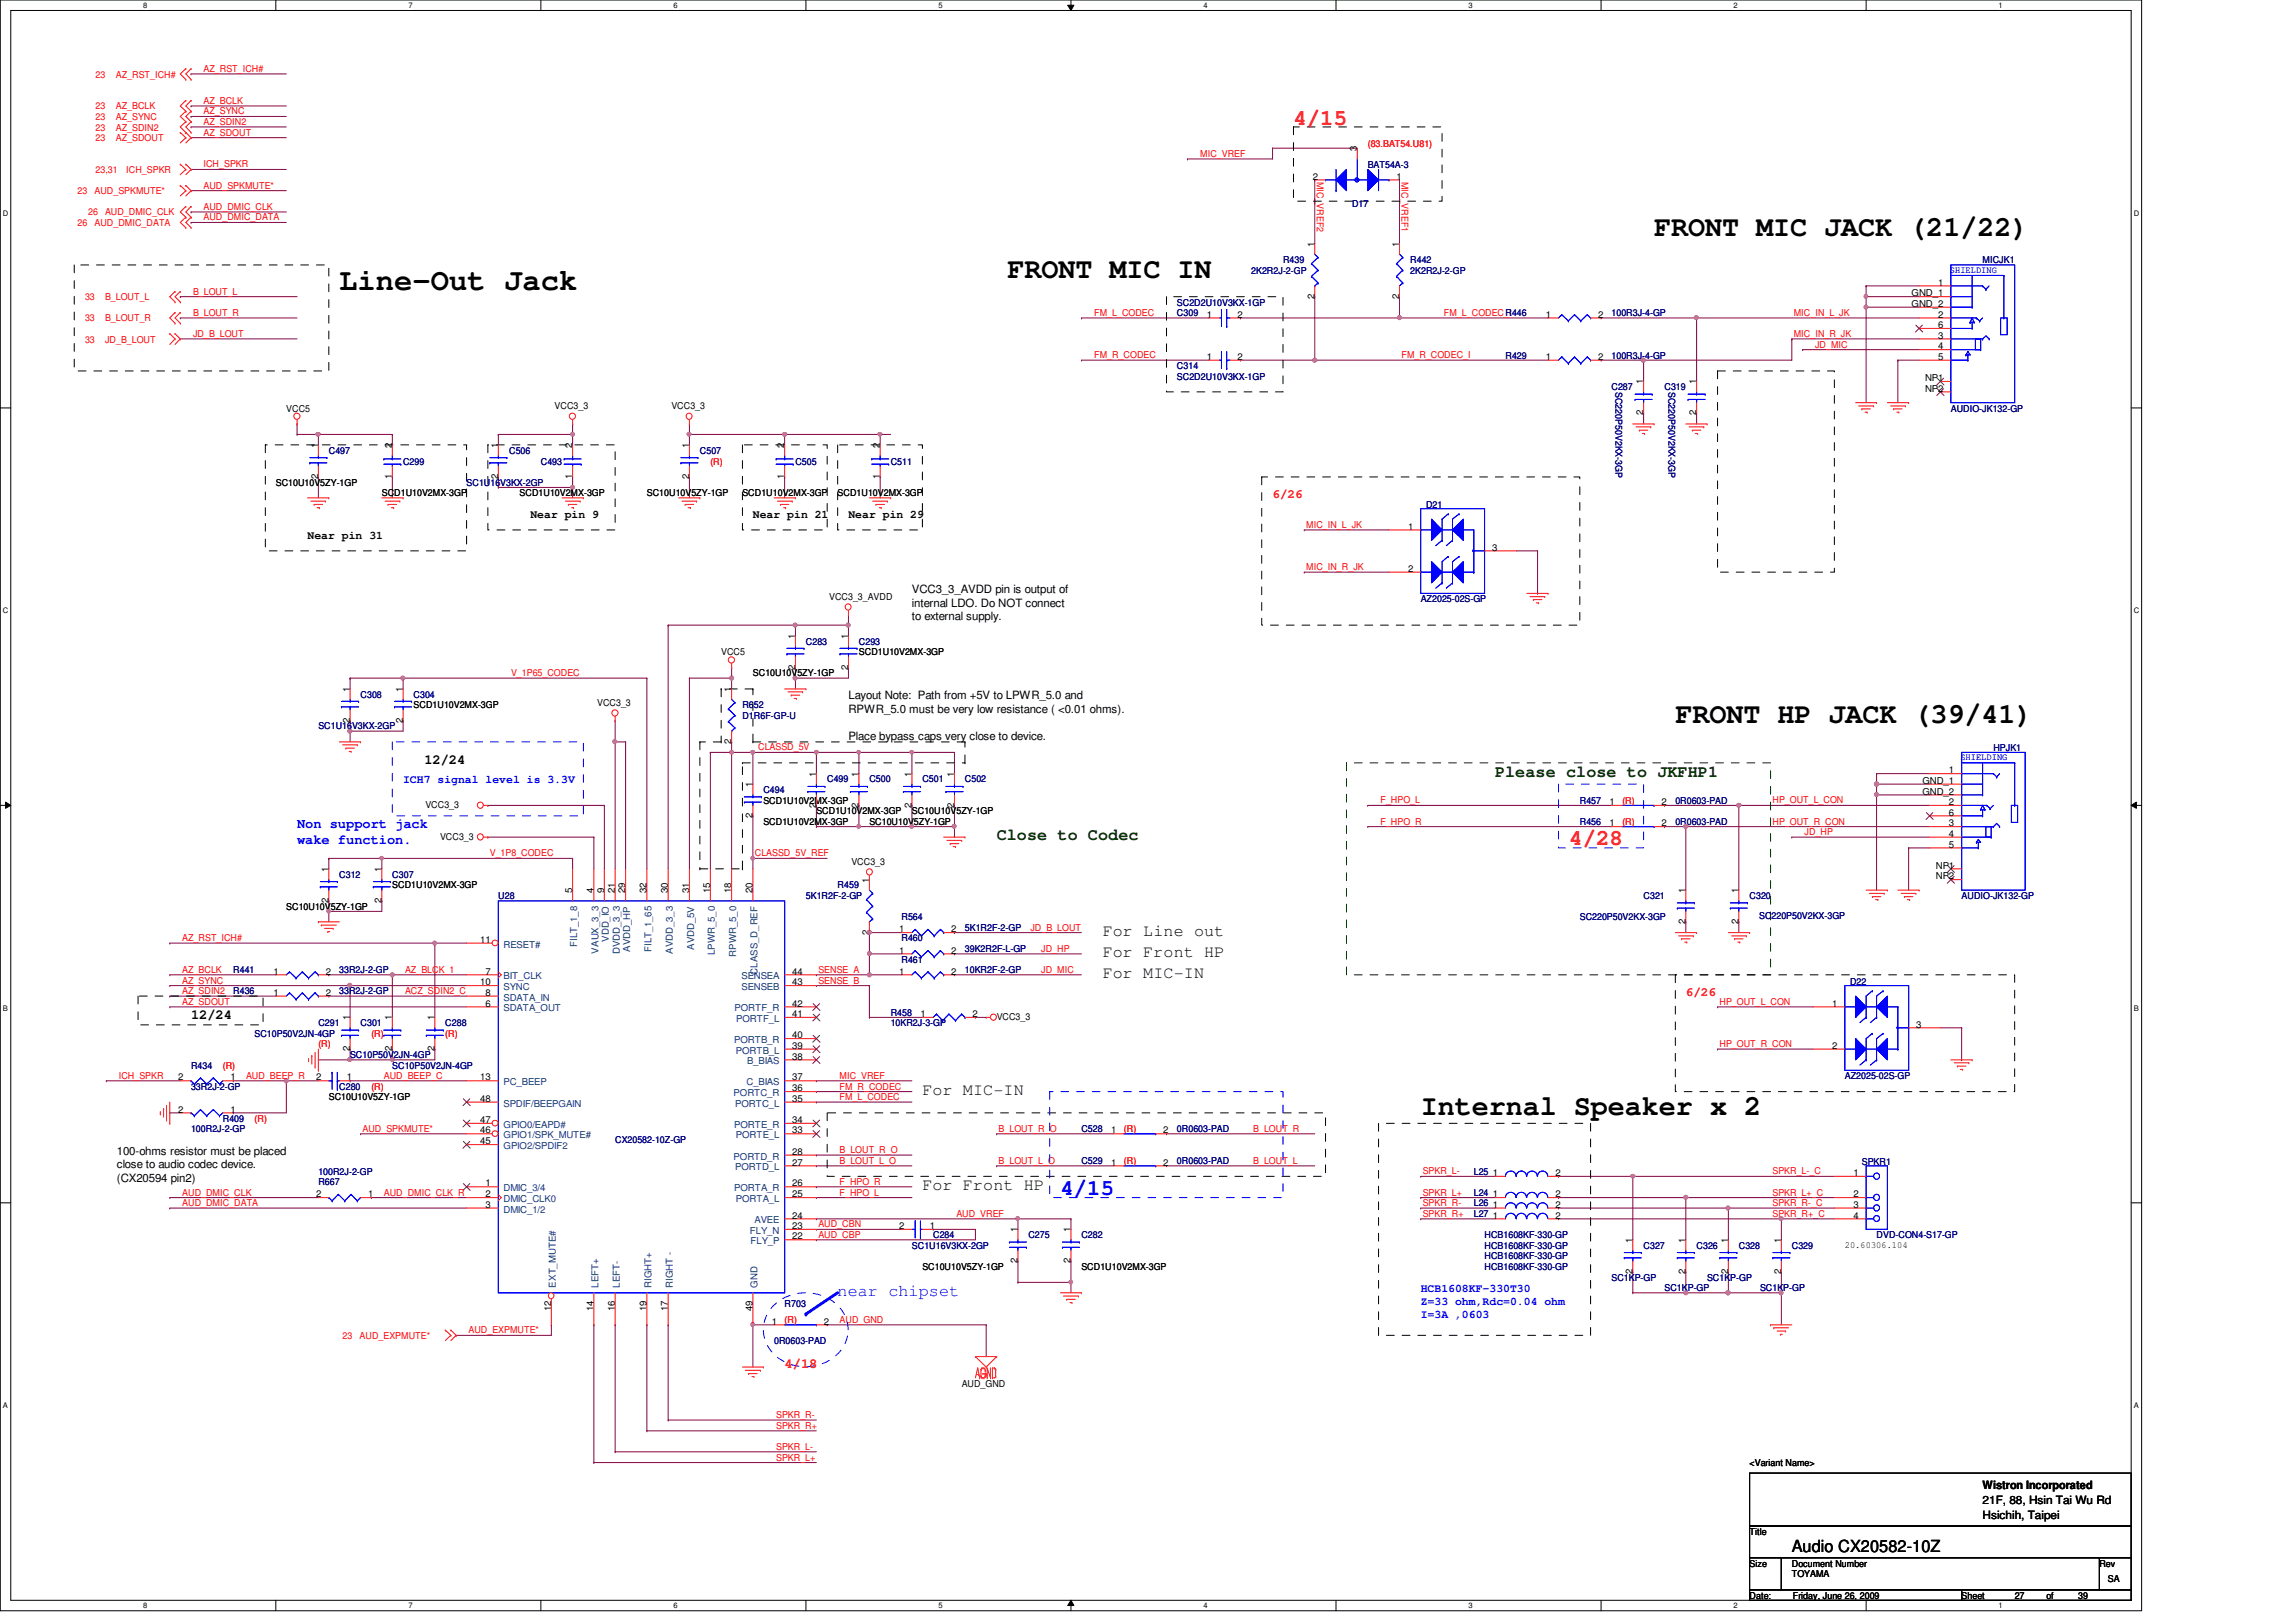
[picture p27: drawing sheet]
<svg xmlns="http://www.w3.org/2000/svg" width="297mm" height="210mm" viewBox="0 0 297 210" stroke-linecap="round" stroke-linejoin="round" font-family="sans-serif">
<defs><g id="words">
<text font-size="3.9" x="43.9" y="37.6">Line-Out Jack</text>
<g font-size="3.7">
<text x="130.3" y="35.9">FRONT MIC IN</text>
<text x="214" y="30.5">FRONT MIC JACK (21/22)</text>
<text x="216.7" y="93.6">FRONT HP JACK (39/41)</text>
<text x="183.8" y="144.3">Internal Speaker x 2</text>
</g>
<g font-size="2.9" fill="#f00">
<text x="167.3" y="16.1">4/15</text>
<text x="203" y="109.4">4/28</text>
</g>
<text font-size="2.9" fill="#00f" x="137.2" y="154.6">4/15</text>
<g font-size="2.2" fill="#004000">
<text x="193.4" y="100.5">Please close to JKFHP1</text>
<text x="128.9" y="108.8">Close to Codec</text>
</g>
<g font-size="2.2">
<text x="142.7" y="123.8">For Front HP</text>
<text x="142.7" y="121.1">For Line out</text>
<text x="142.7" y="126.6">For MIC-IN</text>
<text x="119.3" y="141.6">For MIC-IN</text>
<text x="119.3" y="154">For Front HP</text>
<text x="231.8" y="200.9">Audio CX20582-10Z</text>
</g>
<text font-size="2.2" fill="#00f" x="108.4" y="167.7">near chipset</text>
<g font-size="1.8">
<text x="54.9" y="98.9">12/24</text>
<text x="24.7" y="131.8">12/24</text>
</g>
<g font-size="1.8" fill="#00f">
<text x="38.4" y="107.1">Non support jack</text>
<text x="38.4" y="109.2">wake function.</text>
</g>
<text font-size="1.8" fill="#f00" x="101.5" y="177.1">4/18</text>
<g font-size="1.6" fill="#f00">
<text x="164.6" y="64.4">6/26</text>
<text x="218.1" y="128.9">6/26</text>
</g>
<g font-size="1.5">
<text x="39.8" y="69.8">Near pin 31</text>
<text x="68.6" y="67.1">Near pin 9</text>
<text x="97.4" y="67.1">Near pin 21</text>
<text x="109.8" y="67.1">Near pin 29</text>
<text x="118" y="76.8">VCC3_3_AVDD pin is output of</text>
<text x="118" y="78.5">internal LDO. Do NOT connect</text>
<text x="118" y="80.3">to external supply.</text>
<text x="109.8" y="90.5">Layout Note: Path from +5V to LPWR_5.0 and</text>
<text x="109.8" y="92.2">RPWR_5.0 must be very low resistance ( &lt;0.01 ohms).</text>
<text x="109.8" y="95.7">Place bypass caps very close to device.</text>
<text x="15.1" y="149.5">100-ohms resistor must be placed</text>
<text x="15.1" y="151.2">close to audio codec device.</text>
<text x="15.1" y="153">(CX20594 pin2)</text>
<text x="256.5" y="192.7">Wistron Incorporated</text>
<text x="256.5" y="194.6">21F, 88, Hsin Tai Wu Rd</text>
<text x="256.5" y="196.5">Hsichih, Taipei</text>
</g>
<g font-size="1.5" fill="#00f">
<text x="52.2" y="101.3">ICH7 signal level is 3.3V</text>
<text x="183.8" y="167.2">HCB1608KF-330T30</text>
<text x="183.8" y="168.9">Z=33 ohm,Rdc=0.04 ohm</text>
<text x="183.8" y="170.6">I=3A ,0603</text>
</g>
<g font-size="1.2" fill="#f00">
<text x="12.4" y="10">23</text>
<text x="15" y="10">AZ_RST_ICH#</text>
<text x="26.3" y="9.3">AZ_RST_ICH#</text>
<text x="12.4" y="16.9">23</text>
<text x="12.4" y="14.1">23</text>
<text x="12.4" y="15.5">23</text>
<text x="15" y="16.9">AZ_SDIN2</text>
<text x="15" y="14.1">AZ_BCLK</text>
<text x="15" y="15.5">AZ_SYNC</text>
<text x="26.3" y="14.8">AZ_SYNC</text>
<text x="26.3" y="17.6">AZ_SDOUT</text>
<text x="26.3" y="13.5">AZ_BCLK</text>
<text x="26.3" y="16.2">AZ_SDIN2</text>
<text x="12.4" y="18.3">23</text>
<text x="12.4" y="22.4">23,31</text>
<text x="15" y="18.3">AZ_SDOUT</text>
<text x="16.3" y="22.4">ICH_SPKR</text>
<text x="26.3" y="21.7">ICH_SPKR</text>
<text x="155.3" y="20.3">MIC_VREF</text>
<text x="170.3" y="23.5" transform="rotate(90 170.3 23.5)">MIC_VREF2</text>
<text x="176.9" y="19">(83.BAT54.U81)</text>
<text x="181.3" y="23.5" transform="rotate(90 181.3 23.5)">MIC_VREF1</text>
<text x="10" y="29.3">26</text>
<text x="10" y="25.1">23</text>
<text x="11.4" y="27.9">26</text>
<text x="12.2" y="29.3">AUD_DMIC_DATA</text>
<text x="12.2" y="25.1">AUD_SPKMUTE*</text>
<text x="13.6" y="27.9">AUD_DMIC_CLK</text>
<text x="26.3" y="27.2">AUD_DMIC_CLK</text>
<text x="26.3" y="28.5">AUD_DMIC_DATA</text>
<text x="26.3" y="24.4">AUD_SPKMUTE*</text>
<text x="11" y="38.9">33</text>
<text x="11" y="41.6">33</text>
<text x="13.6" y="38.9">B_LOUT_L</text>
<text x="13.6" y="41.6">B_LOUT_R</text>
<text x="25" y="38.1">B_LOUT_L</text>
<text x="25" y="40.9">B_LOUT_R</text>
<text x="141.6" y="40.9">FM_L_CODEC</text>
<text x="186.8" y="40.9">FM_L_CODEC_I</text>
<text x="232.1" y="40.9">MIC_IN_L_JK</text>
<text x="11" y="44.3">33</text>
<text x="13.6" y="44.3">JD_B_LOUT</text>
<text x="25" y="43.6">JD_B_LOUT</text>
<text x="141.6" y="46.4">FM_R_CODEC</text>
<text x="181.3" y="46.4">FM_R_CODEC_I</text>
<text x="232.1" y="43.6">MIC_IN_R_JK</text>
<text x="234.8" y="45">JD_MIC</text>
<text x="91.9" y="60.1">(R)</text>
<text x="169" y="68.3">MIC_IN_L_JK</text>
<text x="169" y="73.8">MIC_IN_R_JK</text>
<text x="66.1" y="87.5">V_1P65_CODEC</text>
<text x="98.1" y="97.1">CLASSD_5V</text>
<text x="178.6" y="104">F_HPO_L</text>
<text x="178.6" y="106.7">F_HPO_R</text>
<text x="209.9" y="104">(R)</text>
<text x="209.9" y="106.7">(R)</text>
<text x="229.3" y="104">HP_OUT_L_CON</text>
<text x="229.3" y="106.7">HP_OUT_R_CON</text>
<text x="63.4" y="110.8">V_1P8_CODEC</text>
<text x="97.7" y="110.8">CLASSD_5V_REF</text>
<text x="233.5" y="108.1">JD_HP</text>
<text x="23.6" y="121.8">AZ_RST_ICH#</text>
<text x="23.6" y="125.9">AZ_BCLK</text>
<text x="52.4" y="125.9">AZ_BLCK_1</text>
<text x="105.9" y="125.9">SENSE_A</text>
<text x="133.3" y="120.4">JD_B_LOUT</text>
<text x="134.7" y="123.2">JD_HP</text>
<text x="134.7" y="125.9">JD_MIC</text>
<text x="23.6" y="127.3">AZ_SYNC</text>
<text x="23.6" y="130">AZ_SDOUT</text>
<text x="23.6" y="128.7">AZ_SDIN2</text>
<text x="52.4" y="128.7">ACZ_SDIN2_C</text>
<text x="105.9" y="127.3">SENSE_B</text>
<text x="222.5" y="130">HP_OUT_L_CON</text>
<text x="41.2" y="135.6">(R)</text>
<text x="48" y="134.2">(R)</text>
<text x="57.6" y="134.2">(R)</text>
<text x="222.5" y="135.5">HP_OUT_R_CON</text>
<text x="15.4" y="139.6">ICH_SPKR</text>
<text x="28.8" y="138.3">(R)</text>
<text x="31.8" y="139.6">AUD_BEEP_R</text>
<text x="48" y="141">(R)</text>
<text x="49.7" y="139.6">AUD_BEEP_C</text>
<text x="108.6" y="139.6">MIC_VREF</text>
<text x="108.6" y="141">FM_R_CODEC</text>
<text x="108.6" y="142.4">FM_L_CODEC</text>
<text x="32.9" y="145.2">(R)</text>
<text x="46.9" y="146.5">AUD_SPKMUTE*</text>
<text x="108.6" y="149.2">B_LOUT_R_O</text>
<text x="129.2" y="146.5">B_LOUT_R_O</text>
<text x="145.4" y="146.5">(R)</text>
<text x="162.1" y="146.5">B_LOUT_R</text>
<text x="23.6" y="154.7">AUD_DMIC_CLK</text>
<text x="49.7" y="154.7">AUD_DMIC_CLK_R</text>
<text x="108.6" y="153.3">F_HPO_R</text>
<text x="108.6" y="154.7">F_HPO_L</text>
<text x="108.6" y="150.6">B_LOUT_L_O</text>
<text x="129.2" y="150.6">B_LOUT_L_O</text>
<text x="145.4" y="150.6">(R)</text>
<text x="162.1" y="150.6">B_LOUT_L</text>
<text x="184.1" y="152">SPKR_L-</text>
<text x="184.1" y="154.7">SPKR_L+</text>
<text x="229.3" y="152">SPKR_L-_C</text>
<text x="229.3" y="154.7">SPKR_L+_C</text>
<text x="23.6" y="156.1">AUD_DMIC_DATA</text>
<text x="105.9" y="158.8">AUD_CBN</text>
<text x="105.9" y="160.2">AUD_CBP</text>
<text x="123.7" y="157.5">AUD_VREF</text>
<text x="184.1" y="157.5">SPKR_R+</text>
<text x="184.1" y="156.1">SPKR_R-</text>
<text x="229.3" y="156.1">SPKR_R-_C</text>
<text x="229.3" y="157.5">SPKR_R+_C</text>
<text x="44.3" y="173.3">23</text>
<text x="46.5" y="173.3">AUD_EXPMUTE*</text>
<text x="60.6" y="172.6">AUD_EXPMUTE*</text>
<text x="101.5" y="171.2">(R)</text>
<text x="108.6" y="171.2">AUD_GND</text>
<text x="100.4" y="184.9">SPKR_R+</text>
<text x="100.4" y="183.5">SPKR_R-</text>
<text x="100.4" y="189">SPKR_L+</text>
<text x="100.4" y="187.6">SPKR_L-</text>
</g>
<g font-size="1.2">
<text x="169.8" y="23.2">2</text>
<text x="175.6" y="19.6" transform="rotate(-90 175.6 19.6)">3</text>
<text x="180.7" y="23.2">1</text>
<text x="170" y="31.9" transform="rotate(-90 170 31.9)">1</text>
<text x="181" y="31.9" transform="rotate(-90 181 31.9)">1</text>
<text x="156.1" y="41.1">1</text>
<text x="160.1" y="41.1">2</text>
<text x="170" y="38.7" transform="rotate(-90 170 38.7)">2</text>
<text x="181" y="38.7" transform="rotate(-90 181 38.7)">2</text>
<text x="200" y="41.1">1</text>
<text x="206.8" y="41.1">2</text>
<text x="247.3" y="38.4">GND_1</text>
<text x="247.3" y="39.7">GND_2</text>
<text x="250.7" y="37">1</text>
<text x="250.7" y="41.1">2</text>
<text x="156.1" y="46.6">1</text>
<text x="160.1" y="46.6">2</text>
<text x="200" y="46.6">1</text>
<text x="206.8" y="46.6">2</text>
<text x="250.7" y="42.5">6</text>
<text x="250.7" y="43.8">3</text>
<text x="250.7" y="45.2">4</text>
<text x="250.7" y="46.6">5</text>
<text x="37" y="53.3">VCC5</text>
<text x="71.8" y="53">VCC3_3</text>
<text x="86.9" y="53">VCC3_3</text>
<text x="212.6" y="53.8" transform="rotate(-90 212.6 53.8)">2</text>
<text x="212.6" y="49.7" transform="rotate(-90 212.6 49.7)">1</text>
<text x="219.5" y="53.8" transform="rotate(-90 219.5 53.8)">2</text>
<text x="219.5" y="49.7" transform="rotate(-90 219.5 49.7)">1</text>
<text x="249" y="49.3">NP1</text>
<text x="249" y="50.7">NP2</text>
<text x="41.1" y="58" transform="rotate(-90 41.1 58)">1</text>
<text x="50.7" y="58" transform="rotate(-90 50.7 58)">2</text>
<text x="64.4" y="58" transform="rotate(-90 64.4 58)">1</text>
<text x="74" y="58" transform="rotate(-90 74 58)">2</text>
<text x="89.2" y="58" transform="rotate(-90 89.2 58)">1</text>
<text x="101.5" y="58" transform="rotate(-90 101.5 58)">2</text>
<text x="113.8" y="58" transform="rotate(-90 113.8 58)">2</text>
<text x="35.7" y="62.9">SC10U10V5ZY-1GP</text>
<text x="41.1" y="62" transform="rotate(-90 41.1 62)">2</text>
<text x="49.4" y="64.2">SCD1U10V2MX-3GP</text>
<text x="50.7" y="62" transform="rotate(-90 50.7 62)">1</text>
<text x="64.4" y="62" transform="rotate(-90 64.4 62)">2</text>
<text x="67.2" y="64.2">SCD1U10V2MX-3GP</text>
<text x="74" y="62" transform="rotate(-90 74 62)">1</text>
<text x="83.7" y="64.2">SC10U10V5ZY-1GP</text>
<text x="89.2" y="62" transform="rotate(-90 89.2 62)">2</text>
<text x="96.1" y="64.2">SCD1U10V2MX-3GP</text>
<text x="101.5" y="62" transform="rotate(-90 101.5 62)">1</text>
<text x="108.4" y="64.2">SCD1U10V2MX-3GP</text>
<text x="113.8" y="62" transform="rotate(-90 113.8 62)">1</text>
<text x="182.2" y="68.5">1</text>
<text x="193" y="71.2">3</text>
<text x="107.3" y="77.7">VCC3_3_AVDD</text>
<text x="182.2" y="74">2</text>
<text x="102.9" y="82.7" transform="rotate(-90 102.9 82.7)">1</text>
<text x="109.7" y="82.7" transform="rotate(-90 109.7 82.7)">1</text>
<text x="45.3" y="89.5" transform="rotate(-90 45.3 89.5)">1</text>
<text x="52.1" y="89.5" transform="rotate(-90 52.1 89.5)">1</text>
<text x="93.3" y="84.8">VCC5</text>
<text x="94.6" y="89.5" transform="rotate(-90 94.6 89.5)">1</text>
<text x="97.4" y="87.5">SC10U10V5ZY-1GP</text>
<text x="102.9" y="86.7" transform="rotate(-90 102.9 86.7)">2</text>
<text x="109.7" y="86.7" transform="rotate(-90 109.7 86.7)">2</text>
<text x="111.1" y="84.8">SCD1U10V2MX-3GP</text>
<text x="45.3" y="93.5" transform="rotate(-90 45.3 93.5)">2</text>
<text x="52.1" y="93.5" transform="rotate(-90 52.1 93.5)">2</text>
<text x="53.5" y="91.7">SCD1U10V2MX-3GP</text>
<text x="77.3" y="91.4">VCC3_3</text>
<text x="94.6" y="96.3" transform="rotate(-90 94.6 96.3)">2</text>
<text x="97.4" y="101.9" transform="rotate(-90 97.4 101.9)">1</text>
<text x="105.6" y="100.5" transform="rotate(-90 105.6 100.5)">1</text>
<text x="111.1" y="100.5" transform="rotate(-90 111.1 100.5)">1</text>
<text x="117.9" y="100.5" transform="rotate(-90 117.9 100.5)">1</text>
<text x="123.4" y="100.5" transform="rotate(-90 123.4 100.5)">1</text>
<text x="248.7" y="101.4">GND_1</text>
<text x="252.1" y="100.1">1</text>
<text x="55" y="104.6">VCC3_3</text>
<text x="97.4" y="105.9" transform="rotate(-90 97.4 105.9)">2</text>
<text x="98.8" y="104">SCD1U10V2MX-3GP</text>
<text x="98.8" y="106.7">SCD1U10V2MX-3GP</text>
<text x="105.6" y="104.5" transform="rotate(-90 105.6 104.5)">2</text>
<text x="105.6" y="105.4">SCD1U10V2MX-3GP</text>
<text x="111.1" y="104.5" transform="rotate(-90 111.1 104.5)">2</text>
<text x="112.5" y="106.7">SC10U10V5ZY-1GP</text>
<text x="117.9" y="104.5" transform="rotate(-90 117.9 104.5)">2</text>
<text x="118" y="105.4">SC10U10V5ZY-1GP</text>
<text x="123.4" y="104.5" transform="rotate(-90 123.4 104.5)">2</text>
<text x="208.2" y="104.2">1</text>
<text x="208.2" y="106.9">1</text>
<text x="215" y="104.2">2</text>
<text x="215" y="106.9">2</text>
<text x="248.7" y="102.8">GND_2</text>
<text x="252.1" y="104.2">2</text>
<text x="252.1" y="105.5">6</text>
<text x="252.1" y="106.9">3</text>
<text x="42.5" y="112.9" transform="rotate(-90 42.5 112.9)">1</text>
<text x="49.4" y="112.9" transform="rotate(-90 49.4 112.9)">1</text>
<text x="56.9" y="108.7">VCC3_3</text>
<text x="110.1" y="112">VCC3_3</text>
<text x="250.4" y="112.4">NP1</text>
<text x="250.4" y="113.8">NP2</text>
<text x="252.1" y="108.3">4</text>
<text x="252.1" y="109.7">5</text>
<text x="37" y="117.7">SC10U10V5ZY-1GP</text>
<text x="42.5" y="116.8" transform="rotate(-90 42.5 116.8)">2</text>
<text x="49.4" y="116.8" transform="rotate(-90 49.4 116.8)">2</text>
<text x="50.8" y="115">SCD1U10V2MX-3GP</text>
<text x="74" y="115.6" transform="rotate(-90 74 115.6)">5</text>
<text x="76.8" y="115.6" transform="rotate(-90 76.8 115.6)">4</text>
<text x="78.1" y="115.6" transform="rotate(-90 78.1 115.6)">9</text>
<text x="79.5" y="115.6" transform="rotate(-90 79.5 115.6)">21</text>
<text x="80.9" y="115.6" transform="rotate(-90 80.9 115.6)">29</text>
<text x="83.6" y="115.6" transform="rotate(-90 83.6 115.6)">32</text>
<text x="86.4" y="115.6" transform="rotate(-90 86.4 115.6)">30</text>
<text x="89.2" y="115.6" transform="rotate(-90 89.2 115.6)">31</text>
<text x="91.9" y="115.6" transform="rotate(-90 91.9 115.6)">15</text>
<text x="94.6" y="115.6" transform="rotate(-90 94.6 115.6)">18</text>
<text x="97.4" y="115.6" transform="rotate(-90 97.4 115.6)">20</text>
<text x="112.4" y="114.2" transform="rotate(-90 112.4 114.2)">1</text>
<text x="218.1" y="119.6" transform="rotate(-90 218.1 119.6)">2</text>
<text x="218.1" y="115.6" transform="rotate(-90 218.1 115.6)">1</text>
<text x="224.9" y="119.6" transform="rotate(-90 224.9 119.6)">2</text>
<text x="224.9" y="115.6" transform="rotate(-90 224.9 115.6)">1</text>
<text x="62.1" y="122">11</text>
<text x="112.4" y="120.9" transform="rotate(-90 112.4 120.9)">2</text>
<text x="116.3" y="120.6">1</text>
<text x="116.3" y="123.4">1</text>
<text x="123.1" y="120.6">2</text>
<text x="123.1" y="123.4">2</text>
<text x="35.4" y="128.9">1</text>
<text x="35.4" y="126.1">1</text>
<text x="42.2" y="128.9">2</text>
<text x="42.2" y="126.1">2</text>
<text x="62.1" y="127.5">10</text>
<text x="62.8" y="126.1">7</text>
<text x="62.8" y="130.3">6</text>
<text x="62.8" y="128.9">8</text>
<text x="102.5" y="131.6">41</text>
<text x="102.5" y="130.3">42</text>
<text x="102.5" y="126.1">44</text>
<text x="102.5" y="127.5">43</text>
<text x="116.3" y="126.1">1</text>
<text x="119.1" y="131.6">1</text>
<text x="123.1" y="126.1">2</text>
<text x="125.8" y="131.6">2</text>
<text x="128.9" y="132">VCC3_3</text>
<text x="237" y="130.3">1</text>
<text x="45.3" y="136.1" transform="rotate(-90 45.3 136.1)">2</text>
<text x="45.3" y="132" transform="rotate(-90 45.3 132)">1</text>
<text x="50.7" y="136.1" transform="rotate(-90 50.7 136.1)">2</text>
<text x="50.7" y="132" transform="rotate(-90 50.7 132)">1</text>
<text x="56.2" y="136.1" transform="rotate(-90 56.2 136.1)">2</text>
<text x="56.2" y="132" transform="rotate(-90 56.2 132)">1</text>
<text x="102.5" y="135.7">39</text>
<text x="102.5" y="134.4">40</text>
<text x="102.5" y="137.1">38</text>
<text x="237" y="135.7">2</text>
<text x="247.9" y="133">3</text>
<text x="23.1" y="139.8">2</text>
<text x="23.1" y="144">2</text>
<text x="29.8" y="139.8">1</text>
<text x="29.8" y="144">1</text>
<text x="40.9" y="139.8">2</text>
<text x="42.5" y="142.4">SC10U10V5ZY-1GP</text>
<text x="44.9" y="139.8">1</text>
<text x="62.1" y="142.6">48</text>
<text x="62.1" y="139.8">13</text>
<text x="102.5" y="142.6">35</text>
<text x="102.5" y="141.2">36</text>
<text x="102.5" y="139.8">37</text>
<text x="62.1" y="145.3">47</text>
<text x="62.1" y="146.7">46</text>
<text x="62.1" y="148.1">45</text>
<text x="102.5" y="149.4">28</text>
<text x="102.5" y="146.7">33</text>
<text x="102.5" y="145.3">34</text>
<text x="143.8" y="146.7">1</text>
<text x="150.5" y="146.7">2</text>
<text x="40.9" y="154.9">2</text>
<text x="47.6" y="154.9">1</text>
<text x="62.8" y="154.9">2</text>
<text x="62.8" y="153.5">1</text>
<text x="102.5" y="154.9">25</text>
<text x="102.5" y="153.5">26</text>
<text x="102.5" y="150.8">27</text>
<text x="143.8" y="150.8">1</text>
<text x="150.5" y="150.8">2</text>
<text x="193.1" y="154.9">1</text>
<text x="193.1" y="152.2">1</text>
<text x="201.2" y="154.9">2</text>
<text x="201.2" y="152.2">2</text>
<text x="239.8" y="152.2">1</text>
<text x="239.8" y="154.9">2</text>
<text x="62.8" y="156.3">3</text>
<text x="102.5" y="160.4">22</text>
<text x="102.5" y="159">23</text>
<text x="102.5" y="157.7">24</text>
<text x="116.3" y="159">2</text>
<text x="120.3" y="159">1</text>
<text x="131.7" y="159.5" transform="rotate(-90 131.7 159.5)">1</text>
<text x="138.5" y="159.5" transform="rotate(-90 138.5 159.5)">1</text>
<text x="193.1" y="157.7">1</text>
<text x="193.1" y="156.3">1</text>
<text x="201.2" y="157.7">2</text>
<text x="201.2" y="156.3">2</text>
<text x="211.2" y="160.9" transform="rotate(-90 211.2 160.9)">1</text>
<text x="218.1" y="160.9" transform="rotate(-90 218.1 160.9)">1</text>
<text x="223.6" y="160.9" transform="rotate(-90 223.6 160.9)">1</text>
<text x="230.4" y="160.9" transform="rotate(-90 230.4 160.9)">1</text>
<text x="238.7" y="161.5">20.60306.104</text>
<text x="239.8" y="156.3">3</text>
<text x="239.8" y="157.7">4</text>
<text x="119.3" y="164.3">SC10U10V5ZY-1GP</text>
<text x="131.7" y="163.5" transform="rotate(-90 131.7 163.5)">2</text>
<text x="138.5" y="163.5" transform="rotate(-90 138.5 163.5)">2</text>
<text x="139.9" y="164.3">SCD1U10V2MX-3GP</text>
<text x="211.2" y="164.8" transform="rotate(-90 211.2 164.8)">2</text>
<text x="218.1" y="164.8" transform="rotate(-90 218.1 164.8)">2</text>
<text x="223.6" y="164.8" transform="rotate(-90 223.6 164.8)">2</text>
<text x="230.4" y="164.8" transform="rotate(-90 230.4 164.8)">2</text>
<text x="71.3" y="169.6" transform="rotate(-90 71.3 169.6)">12</text>
<text x="76.8" y="169.6" transform="rotate(-90 76.8 169.6)">14</text>
<text x="79.5" y="169.6" transform="rotate(-90 79.5 169.6)">16</text>
<text x="83.6" y="169.6" transform="rotate(-90 83.6 169.6)">19</text>
<text x="86.4" y="169.6" transform="rotate(-90 86.4 169.6)">17</text>
<text x="97.4" y="169.6" transform="rotate(-90 97.4 169.6)">49</text>
<text x="99.9" y="171.4">1</text>
<text x="106.6" y="171.4">2</text>
<text x="124.4" y="179.5">AUD_GND</text>
<text x="226.4" y="189.7">&lt;Variant Name&gt;</text>
<text x="226.4" y="198.6">Title</text>
<text x="226.4" y="202.7">Size</text>
<text x="231.8" y="202.7">Document Number</text>
<text x="271.6" y="202.7">Rev</text>
<text x="226.4" y="206.9">Date:</text>
<text x="231.8" y="204.1">TOYAMA</text>
<text x="231.9" y="206.9">Friday, June 26, 2009</text>
<text x="253.8" y="206.9">Sheet</text>
<text x="260.6" y="206.9">27</text>
<text x="264.7" y="206.9">of</text>
<text x="268.9" y="206.9">39</text>
<text x="272.7" y="204.7">SA</text>
</g>
<g font-size="1.2" fill="#000080">
<text x="176.9" y="21.7">BAT54A-3</text>
<text x="174.9" y="26.8">D17</text>
<text x="161.9" y="35.4">2K2R2J-2-GP</text>
<text x="166" y="34">R439</text>
<text x="182.5" y="34">R442</text>
<text x="182.5" y="35.4">2K2R2J-2-GP</text>
<text x="256.5" y="34">MICJK1</text>
<text x="152.3" y="40.9">C309</text>
<text x="152.3" y="39.5">SC2D2U10V3KX-1GP</text>
<text x="194.8" y="40.9">R446</text>
<text x="208.5" y="40.9">100R3J-4-GP</text>
<text x="152.3" y="47.8">C314</text>
<text x="194.8" y="46.4">R429</text>
<text x="208.5" y="46.4">100R3J-4-GP</text>
<text x="152.3" y="49.1">SC2D2U10V3KX-1GP</text>
<text x="208.5" y="50.5">C287</text>
<text x="209" y="50.7" transform="rotate(90 209 50.7)">SC220P50V2KX-3GP</text>
<text x="215.3" y="50.5">C319</text>
<text x="215.9" y="50.7" transform="rotate(90 215.9 50.7)">SC220P50V2KX-3GP</text>
<text x="252.4" y="53.3">AUDIO-JK132-GP</text>
<text x="42.5" y="58.7">C497</text>
<text x="65.9" y="58.7">C506</text>
<text x="90.5" y="58.7">C507</text>
<text x="52.2" y="60.1">C299</text>
<text x="60.4" y="62.9">SC1U16V3KX-2GP</text>
<text x="70" y="60.1">C493</text>
<text x="102.9" y="60.1">C505</text>
<text x="115.2" y="60.1">C511</text>
<text x="184.5" y="65.7">D21</text>
<text x="183.8" y="77.9">AZ2025-02S-GP</text>
<text x="104.3" y="83.4">C283</text>
<text x="111.1" y="83.4">C293</text>
<text x="41.2" y="94.4">SC1U16V3KX-2GP</text>
<text x="46.6" y="90.3">C308</text>
<text x="53.5" y="90.3">C304</text>
<text x="96.1" y="91.7">R652</text>
<text x="96.1" y="93">D1R6F-GP-U</text>
<text x="107" y="101.3">C499</text>
<text x="112.5" y="101.3">C500</text>
<text x="119.3" y="101.3">C501</text>
<text x="124.8" y="101.3">C502</text>
<text x="257.9" y="97.2">HPJK1</text>
<text x="98.8" y="102.6">C494</text>
<text x="204.4" y="104">R457</text>
<text x="204.4" y="106.7">R456</text>
<text x="216.7" y="104">0R0603-PAD</text>
<text x="216.7" y="106.7">0R0603-PAD</text>
<text x="43.9" y="113.6">C312</text>
<text x="50.8" y="113.6">C307</text>
<text x="64.5" y="116.3">U28</text>
<text x="104.3" y="116.3">5K1R2F-2-GP</text>
<text x="108.4" y="115">R459</text>
<text x="116.6" y="119.1">R564</text>
<text x="204.4" y="119.1">SC220P50V2KX-3GP</text>
<text x="212.6" y="116.3">C321</text>
<text x="226.4" y="116.3">C320</text>
<text x="227.6" y="119">SC220P50V2KX-3GP</text>
<text x="253.8" y="116.3">AUDIO-JK132-GP</text>
<text x="30.2" y="125.9">R441</text>
<text x="43.9" y="125.9">33R2J-2-GP</text>
<text x="116.6" y="124.6">R461</text>
<text x="116.6" y="121.8">R460</text>
<text x="124.8" y="120.4">5K1R2F-2-GP</text>
<text x="124.8" y="125.9">10KR2F-2-GP</text>
<text x="124.8" y="123.2">39K2R2F-L-GP</text>
<text x="30.2" y="128.7">R436</text>
<text x="43.9" y="128.7">33R2J-2-GP</text>
<text x="115.2" y="131.4">R458</text>
<text x="239.3" y="127.5">D22</text>
<text x="32.9" y="134.2">SC10P50V2JN-4GP</text>
<text x="41.2" y="132.8">C291</text>
<text x="45.3" y="136.9">SC10P50V2JN-4GP</text>
<text x="46.6" y="132.8">C301</text>
<text x="57.6" y="132.8">C288</text>
<text x="115.2" y="132.8">10KR2J-3-GP</text>
<text x="24.7" y="138.3">R434</text>
<text x="24.7" y="141">33R2J-2-GP</text>
<text x="43.9" y="141">C280</text>
<text x="50.8" y="138.3">SC10P50V2JN-4GP</text>
<text x="238.7" y="139.7">AZ2025-02S-GP</text>
<text x="24.7" y="146.5">100R2J-2-GP</text>
<text x="28.8" y="145.2">R409</text>
<text x="79.6" y="147.9">CX20582-10Z-GP</text>
<text x="139.9" y="146.5">C528</text>
<text x="152.3" y="146.5">0R0603-PAD</text>
<text x="41.2" y="153.4">R667</text>
<text x="41.2" y="152">100R2J-2-GP</text>
<text x="139.9" y="150.6">C529</text>
<text x="152.3" y="150.6">0R0603-PAD</text>
<text x="190.7" y="154.7">L24</text>
<text x="190.7" y="152">L25</text>
<text x="240.9" y="150.7">SPKR1</text>
<text x="118" y="161.6">SC1U16V3KX-2GP</text>
<text x="120.7" y="160.2">C284</text>
<text x="133.1" y="160.2">C275</text>
<text x="139.9" y="160.2">C282</text>
<text x="190.7" y="157.5">L27</text>
<text x="190.7" y="156.1">L26</text>
<text x="192.1" y="161.6">HCB1608KF-330-GP</text>
<text x="192.1" y="160.2">HCB1608KF-330-GP</text>
<text x="212.6" y="161.6">C327</text>
<text x="219.5" y="161.6">C326</text>
<text x="225" y="161.6">C328</text>
<text x="231.8" y="161.6">C329</text>
<text x="242.8" y="160.2">DVD-CON4-S17-GP</text>
<text x="192.1" y="164.3">HCB1608KF-330-GP</text>
<text x="192.1" y="163">HCB1608KF-330-GP</text>
<text x="208.5" y="165.7">SC1KP-GP</text>
<text x="215.3" y="167.1">SC1KP-GP</text>
<text x="220.8" y="165.7">SC1KP-GP</text>
<text x="227.7" y="167.1">SC1KP-GP</text>
<text x="100.2" y="173.9">0R0603-PAD</text>
<text x="101.5" y="169.2">R703</text>
</g>
<g font-size="1.2" fill="#00f">
<text x="252.3" y="35.3">SHIELDING</text>
<text x="253.6" y="98.4">SHIELDING</text>
</g>
<g font-size="1.2" fill="#004080">
<text x="65.1" y="122.6">RESET#</text>
<text x="74.7" y="122.5" transform="rotate(-90 74.7 122.5)">FILT_1_8</text>
<text x="77.4" y="123.4" transform="rotate(-90 77.4 123.4)">VAUX_3_3</text>
<text x="78.8" y="121.9" transform="rotate(-90 78.8 121.9)">VDD_IO</text>
<text x="80.2" y="123.5" transform="rotate(-90 80.2 123.5)">DVDD_3_3</text>
<text x="81.5" y="123.1" transform="rotate(-90 81.5 123.1)">AVDD_HP</text>
<text x="84.3" y="123.2" transform="rotate(-90 84.3 123.2)">FILT_1_65</text>
<text x="87" y="123.4" transform="rotate(-90 87 123.4)">AVDD_3_3</text>
<text x="89.8" y="122.9" transform="rotate(-90 89.8 122.9)">AVDD_5V</text>
<text x="92.5" y="123.6" transform="rotate(-90 92.5 123.6)">LPWR_5_0</text>
<text x="95.2" y="123.8" transform="rotate(-90 95.2 123.8)">RPWR_5_0</text>
<text x="65.1" y="128.1">SYNC</text>
<text x="65.1" y="126.7">BIT_CLK</text>
<text x="65.1" y="130.9">SDATA_OUT</text>
<text x="65.1" y="129.5">SDATA_IN</text>
<text x="95" y="130.9">PORTF_R</text>
<text x="95.9" y="126.7">SENSEA</text>
<text x="95.9" y="128.1">SENSEB</text>
<text x="98" y="126.1" transform="rotate(-90 98 126.1)">CLASS_D_REF</text>
<text x="95" y="135">PORTB_R</text>
<text x="95.2" y="136.4">PORTB_L</text>
<text x="95.2" y="132.2">PORTF_L</text>
<text x="96.6" y="137.8">B_BIAS</text>
<text x="65.1" y="143.2">SPDIF/BEEPGAIN</text>
<text x="65.1" y="140.5">PC_BEEP</text>
<text x="94.9" y="141.9">PORTC_R</text>
<text x="95.1" y="143.2">PORTC_L</text>
<text x="96.6" y="140.5">C_BIAS</text>
<text x="65.1" y="146">GPIO0/EAPD#</text>
<text x="65.1" y="147.3">GPIO1/SPK_MUTE#</text>
<text x="65.1" y="148.7">GPIO2/SPDIF2</text>
<text x="95" y="146">PORTE_R</text>
<text x="95.2" y="147.3">PORTE_L</text>
<text x="65.1" y="155.6">DMIC_CLK0</text>
<text x="65.1" y="154.2">DMIC_3/4</text>
<text x="94.9" y="150.1">PORTD_R</text>
<text x="95" y="154.2">PORTA_R</text>
<text x="95.1" y="151.5">PORTD_L</text>
<text x="95.2" y="155.6">PORTA_L</text>
<text x="65.1" y="156.9">DMIC_1/2</text>
<text x="97" y="159.7">FLY_N</text>
<text x="97.1" y="161">FLY_P</text>
<text x="97.6" y="158.3">AVEE</text>
<text x="71.9" y="166.6" transform="rotate(-90 71.9 166.6)">EXT_MUTE#</text>
<text x="77.4" y="166.6" transform="rotate(-90 77.4 166.6)">LEFT+</text>
<text x="80.2" y="166.6" transform="rotate(-90 80.2 166.6)">LEFT-</text>
<text x="84.3" y="166.6" transform="rotate(-90 84.3 166.6)">RIGHT+</text>
<text x="87" y="166.6" transform="rotate(-90 87 166.6)">RIGHT -</text>
<text x="98" y="166.6" transform="rotate(-90 98 166.6)">GND</text>
</g>
<g font-size="1">
<text x="18.5" y="1">8</text>
<text x="52.8" y="1">7</text>
<text x="87.1" y="1">6</text>
<text x="121.4" y="1">5</text>
<text x="155.7" y="1">4</text>
<text x="190" y="1">3</text>
<text x="224.3" y="1">2</text>
<text x="258.6" y="1">1</text>
<text x=".4" y="27.9">D</text>
<text x="276.1" y="27.9">D</text>
<text x=".4" y="79.4">C</text>
<text x="276.1" y="79.4">C</text>
<text x=".4" y="130.8">B</text>
<text x="276.1" y="130.8">B</text>
<text x=".4" y="182.2">A</text>
<text x="276.1" y="182.2">A</text>
<text x="18.5" y="208.1">8</text>
<text x="52.8" y="208.1">7</text>
<text x="87.1" y="208.1">6</text>
<text x="121.4" y="208.1">5</text>
<text x="155.7" y="208.1">4</text>
<text x="190" y="208.1">3</text>
<text x="224.3" y="208.1">2</text>
<text x="258.6" y="208.1">1</text>
</g>
</g></defs>
<path d="M0 0h277.1v208.4h-277.1zM1.4 1.4h274.3v205.7h-274.3z" fill="none" stroke="#000" stroke-width=".13"/>
<g fill="#fff">
<path d="M18.5 .1h.6v1.1h-.6z"/>
<path d="M18.5 207.2h.6v1.1h-.6z"/>
</g>
<path d="M35.7 0v1.4M35.7 207.1v1.3" fill="none" stroke="#000" stroke-width=".13"/>
<g fill="#fff">
<path d="M52.8 .1h.6v1.1h-.6z"/>
<path d="M52.8 207.2h.6v1.1h-.6z"/>
</g>
<path d="M70 0v1.4M70 207.1v1.3" fill="none" stroke="#000" stroke-width=".13"/>
<g fill="#fff">
<path d="M87.1 .1h.6v1.1h-.6z"/>
<path d="M87.1 207.2h.6v1.1h-.6z"/>
</g>
<path d="M104.3 0v1.4M104.3 207.1v1.3" fill="none" stroke="#000" stroke-width=".13"/>
<g fill="#fff">
<path d="M121.4 .1h.6v1.1h-.6z"/>
<path d="M121.4 207.2h.6v1.1h-.6z"/>
</g>
<path d="M138.1 .7h.8l-.3 .7zM138.6 0v1.4M138.6 207.1l.3 .7h-.8zM138.6 207.1v1.3" fill="none" stroke="#000" stroke-width=".13"/>
<path d="M138.1 .7h.8l-.3 .7zM138.6 207.1l.3 .7h-.8z" fill="#000"/>
<g fill="#fff">
<path d="M155.7 .1h.5v1.1h-.5z"/>
<path d="M155.7 207.2h.5v1.1h-.5z"/>
</g>
<path d="M172.8 0v1.4M172.8 207.1v1.3" fill="none" stroke="#000" stroke-width=".13"/>
<g fill="#fff">
<path d="M190 .1h.5v1.1h-.5z"/>
<path d="M190 207.2h.5v1.1h-.5z"/>
</g>
<path d="M207.1 0v1.4M207.1 207.1v1.3" fill="none" stroke="#000" stroke-width=".13"/>
<g fill="#fff">
<path d="M224.3 .1h.5v1.1h-.5z"/>
<path d="M224.3 207.2h.5v1.1h-.5z"/>
</g>
<path d="M241.4 0v1.4M241.4 207.1v1.3" fill="none" stroke="#000" stroke-width=".13"/>
<g fill="#fff">
<path d="M258.6 .1h.5v1.1h-.5z"/>
<path d="M258.6 207.2h.5v1.1h-.5z"/>
<path d="M.4 27.1h.7v1.1h-.7z"/>
<path d="M276.1 27.1h.7v1.1h-.7z"/>
<path d="M.4 78.5h.7v1.1h-.7z"/>
<path d="M276.1 78.5h.7v1.1h-.7z"/>
</g>
<path d="M0 52.8h1.4M275.7 52.8h1.4" fill="none" stroke="#000" stroke-width=".13"/>
<g fill="#fff">
<path d="M.4 129.9h.6v1.1h-.6z"/>
<path d="M276.1 129.9h.6v1.1h-.6z"/>
</g>
<path d="M0 104.2h1.4M.7 103.8l.7 .4-.7 .4zM275.7 104.2l.7-.4v.8zM275.7 104.2h1.4" fill="none" stroke="#000" stroke-width=".13"/>
<path d="M.7 103.8l.7 .4-.7 .4zM275.7 104.2l.7-.4v.8z" fill="#000"/>
<g fill="#fff">
<path d="M.4 181.4h.6v1.1h-.6z"/>
<path d="M276.1 181.4h.6v1.1h-.6z"/>
</g>
<path d="M0 155.7h1.4M275.7 155.7h1.4" fill="none" stroke="#000" stroke-width=".13"/>
<path d="M181.1 41.1h.1M181.1 41.1h19.2M242.8 101.5h.1M242.8 101.5v1.4" fill="none" stroke="#800040" stroke-width=".13"/>
<circle cx="242.8" cy="101.5" r=".26" fill="#f0f"/>
<circle cx="242.8" cy="101.5" r=".26" fill="none" stroke="#f0f" stroke-width=".13"/>
<path d="M170.1 46.6h.1M170.1 46.6h30.2M231.8 43.9h.1M231.8 43.9v2.7M105.6 139.9h.1M105.6 139.9h12.4M105.6 141.3h.1M105.6 142.6h.1M105.6 141.3h12.4M105.6 142.6h12.4" fill="none" stroke="#800040" stroke-width=".13"/>
<circle cx="170.1" cy="46.6" r=".26" fill="#f0f"/>
<circle cx="170.1" cy="46.6" r=".26" fill="none" stroke="#f0f" stroke-width=".13"/>
<path d="M105.6 97.4h.1M105.6 97.4h5.5" fill="none" stroke="#800040" stroke-width=".13"/>
<circle cx="105.6" cy="97.3" r=".25" fill="#f0f"/>
<circle cx="105.6" cy="97.3" r=".25" fill="none" stroke="#f0f" stroke-width=".13"/>
<path d="M105.6 97.4h.1M105.6 97.4v2.7M112.5 126.2h.1M112.5 126.2h4.1" fill="none" stroke="#800040" stroke-width=".13"/>
<circle cx="112.5" cy="126.2" r=".26" fill="#f0f"/>
<circle cx="112.5" cy="126.2" r=".26" fill="none" stroke="#f0f" stroke-width=".13"/>
<path d="M94.7 97.4h.1M94.7 97.4v15M74.1 111.1h.1M74.1 111.1v1.3M123.5 123.4h.1M123.5 123.4h16.4M105.6 159.1h.1M105.6 159.1h11" fill="none" stroke="#800040" stroke-width=".13"/>
<circle cx="94.7" cy="97.3" r=".25" fill="#f0f"/>
<circle cx="94.7" cy="97.3" r=".25" fill="none" stroke="#f0f" stroke-width=".13"/>
<path d="M94.7 97.4h.1M94.7 97.4h2.7M112.5 123.4h.1M112.5 123.4v2.8" fill="none" stroke="#800040" stroke-width=".13"/>
<circle cx="112.5" cy="123.4" r=".26" fill="#f0f"/>
<circle cx="112.5" cy="123.4" r=".26" fill="none" stroke="#f0f" stroke-width=".13"/>
<path d="M91.9 97.4h.1M91.9 97.4v15M42.5 117.9h.1M42.5 117.9v1.4M56.3 122h.1M56.3 122h4.1M112.5 123.4h.1M112.5 123.4h4.1M120.7 159.1h.1M120.7 159.1h5.5M126.2 159.1h.1M126.2 159.1v1.3" fill="none" stroke="#800040" stroke-width=".13"/>
<path d="M56.1 121.9l.1-.1 .2 .1v.3l-.2 .1-.1-.1z" fill-rule="evenodd" fill="#f0f"/>
<path d="M56.1 121.9l.1-.1 .2 .1v.3l-.2 .1-.1-.1z" fill="none" stroke="#f0f" stroke-width=".13"/>
<path d="M42.5 117.9h.1M42.5 117.9h6.9M97.4 171.4h.1M97.4 171.4v5.5" fill="none" stroke="#800040" stroke-width=".13"/>
<path d="M97.2 171.2h.2l.2 .1-.1 .3-.1 .1-.2-.1z" fill-rule="evenodd" fill="#f0f"/>
<path d="M97.2 171.2h.2l.2 .1-.1 .3-.1 .1-.2-.1z" fill="none" stroke="#f0f" stroke-width=".13"/>
<path d="M42.5 116.6h.1M42.5 116.6v1.3M123.5 126.2h.1M123.5 126.2h16.4" fill="none" stroke="#800040" stroke-width=".13"/>
<path d="M42.3 117.7h.4l.1 .2-.1 .2-.2 .1-.2-.1z" fill-rule="evenodd" fill="#f0f"/>
<path d="M42.3 117.7h.4l.1 .2-.1 .2-.2 .1-.2-.1z" fill="none" stroke="#f0f" stroke-width=".13"/>
<path d="M42.5 111.1h.1M42.5 111.1v1.3M49.4 111.1h.1M49.4 111.1v1.3M49.4 111.1h24.7" fill="none" stroke="#800040" stroke-width=".13"/>
<path d="M49.2 110.9h.3l.1 .1-.1 .2-.1 .1-.2-.1z" fill-rule="evenodd" fill="#f0f"/>
<path d="M49.2 110.9h.3l.1 .1-.1 .2-.1 .1-.2-.1z" fill="none" stroke="#f0f" stroke-width=".13"/>
<g fill="none" stroke="#800040" stroke-width=".13">
<path d="M94.7 87.8h.1M94.7 87.8v1.4M42.5 111.1h.1M42.5 111.1h6.9M49.4 116.6h.1M49.4 116.6v1.3M105.6 126.2h.1M105.6 126.2h6.9M76.8 171.4h.1M76.8 171.4v17.9M79.6 171.4h.1M79.6 171.4v16.5"/>
<path d="M105.6 160.4h.1M105.6 160.4h20.6M76.8 189.3h.1M76.8 189.3h28.8M79.6 187.9h.1M79.6 187.9h26"/>
</g>
<circle cx="94.7" cy="87.8" r=".26" fill="#f0f"/>
<circle cx="94.7" cy="87.8" r=".26" fill="none" stroke="#f0f" stroke-width=".13"/>
<path d="M22 122h.1M22 122h34.3M42.5 126.2h.1M42.5 126.2h8.3M50.8 126.2h.1M50.8 126.2v5.5M56.3 122h.1M56.3 122v9.7M83.7 171.4h.1M83.7 171.4v13.8M83.7 185.2h.1M83.7 185.2h21.9" fill="none" stroke="#800040" stroke-width=".13"/>
<circle cx="50.8" cy="126.2" r=".26" fill="#f0f"/>
<circle cx="50.8" cy="126.2" r=".26" fill="none" stroke="#f0f" stroke-width=".13"/>
<path d="M89.2 87.8h.1M89.2 87.8v24.6M89.2 87.8h5.5M45.3 135.8h.1M45.3 135.8v1.4M105.6 153.6h.1M105.6 155h.1M105.6 153.6h12.4M105.6 155h12.4M86.4 171.4h.1M86.4 171.4v12.4" fill="none" stroke="#800040" stroke-width=".13"/>
<circle cx="45.2" cy="137.1" r=".26" fill="#f0f"/>
<circle cx="45.2" cy="137.1" r=".26" fill="none" stroke="#f0f" stroke-width=".13"/>
<g fill="none" stroke="#800040" stroke-width=".13">
<path d="M78.2 104.2h.1M78.2 104.2v8.2M22 127.6h.1M22 127.6h23.3M45.3 127.6h.1M45.3 137.2h.1M45.3 127.6v4.1M45.3 137.2h5.5M56.3 135.8h.1M56.3 135.8v1.4M105.6 127.6h.1M105.6 127.6h6.9"/>
<path d="M86.4 183.8h.1M86.4 183.8h19.2"/>
</g>
<circle cx="50.8" cy="137.1" r=".26" fill="#f0f"/>
<circle cx="50.8" cy="137.1" r=".26" fill="none" stroke="#f0f" stroke-width=".13"/>
<path d="M45.3 127.6h.1M45.3 127.6h15.1" fill="none" stroke="#800040" stroke-width=".13"/>
<circle cx="45.2" cy="127.5" r=".26" fill="#f0f"/>
<circle cx="45.2" cy="127.5" r=".26" fill="none" stroke="#f0f" stroke-width=".13"/>
<g fill="none" stroke="#800040" stroke-width=".13">
<path d="M91.9 97.4h.1M94.7 96h.1M94.7 96v1.4h-2.8M111.1 97.4h.1M111.1 97.4h6.9M123.5 104.2h.1M123.5 104.2v2.8M22 130.3h.1M22 130.3h38.4M50.8 137.2h.1M50.8 135.8h.1M50.8 137.2h5.5"/>
<path d="M50.8 135.8v1.4"/>
</g>
<path d="M110.9 97.2h.4v.1v.2l-.2 .1-.2-.1z" fill-rule="evenodd" fill="#f0f"/>
<path d="M110.9 97.2h.4v.1v.2l-.2 .1-.2-.1z" fill="none" stroke="#f0f" stroke-width=".13"/>
<path d="M45.3 94.6h.1M45.3 94.6v1.4" fill="none" stroke="#800040" stroke-width=".13"/>
<circle cx="45.2" cy="94.6" r=".26" fill="#f0f"/>
<circle cx="45.2" cy="94.6" r=".26" fill="none" stroke="#f0f" stroke-width=".13"/>
<g fill="none" stroke="#800040" stroke-width=".13">
<path d="M45.3 94.6h.1M52.2 93.3h.1M52.2 93.3v1.3h-6.9M94.7 86.4h.1M94.7 86.4v1.4M63.1 108.3h.1M63.1 108.3h13.7M76.8 108.3h.1M76.8 108.3v4.1M131.7 165.9h.1M131.7 165.9h6.9M138.6 165.9h.1"/>
<path d="M138.6 165.9v1.4"/>
</g>
<path d="M138.4 165.8h.3l.1 .1-.1 .2-.2 .1-.1-.1z" fill-rule="evenodd" fill="#f0f"/>
<path d="M138.4 165.8h.3l.1 .1-.1 .2-.2 .1-.1-.1z" fill="none" stroke="#f0f" stroke-width=".13"/>
<path d="M45.3 87.8h.1M45.3 87.8v1.4M131.7 157.7h.1M131.7 157.7v1.4M131.7 157.7h6.9" fill="none" stroke="#800040" stroke-width=".13"/>
<path d="M131.5 157.5l.2-.1 .2 .2-.1 .3h-.1h-.2z" fill-rule="evenodd" fill="#f0f"/>
<path d="M131.5 157.5l.2-.1 .2 .2-.1 .3h-.1h-.2z" fill="none" stroke="#f0f" stroke-width=".13"/>
<path d="M52.2 87.8h.1M52.2 87.8h31.5M83.7 87.8h.1M83.7 87.8v24.6M105.6 157.7h.1M105.6 157.7h26.1M138.6 163.2h.1M138.6 163.2v2.7" fill="none" stroke="#800040" stroke-width=".13"/>
<circle cx="52.1" cy="87.8" r=".26" fill="#f0f"/>
<circle cx="52.1" cy="87.8" r=".26" fill="none" stroke="#f0f" stroke-width=".13"/>
<g fill="none" stroke="#800040" stroke-width=".13">
<path d="M139.9 46.6h.1M139.9 41.1h.1M139.9 46.6h16.5M139.9 41.1h16.5M52.2 87.8h.1M52.2 87.8v1.4M102.9 87.8h.1M102.9 87.8v1.4M109.8 86.4h.1M109.8 86.4v1.4h-6.9M63.1 104.2h.1M63.1 104.2h15.1"/>
<path d="M50.8 126.2h.1M50.8 126.2h9.6M112.5 120.7h.1M112.5 120.7v2.7M138.6 157.7h.1M138.6 157.7v1.4M131.7 163.2h.1M131.7 163.2v2.7"/>
</g>
<circle cx="102.9" cy="87.8" r=".26" fill="#f0f"/>
<circle cx="102.9" cy="87.8" r=".26" fill="none" stroke="#f0f" stroke-width=".13"/>
<path d="M123.5 107h.1M123.5 107v1.3M22 126.2h.1M22 126.2h13.7M42.5 128.9h.1M42.5 128.9h17.9" fill="none" stroke="#800040" stroke-width=".13"/>
<circle cx="123.4" cy="106.9" r=".26" fill="#f0f"/>
<circle cx="123.4" cy="106.9" r=".26" fill="none" stroke="#f0f" stroke-width=".13"/>
<path d="M102.9 80.9h.1M102.9 80.9v1.4M102.9 80.9h6.9" fill="none" stroke="#800040" stroke-width=".13"/>
<circle cx="109.7" cy="80.9" r=".26" fill="#f0f"/>
<circle cx="109.7" cy="80.9" r=".26" fill="none" stroke="#f0f" stroke-width=".13"/>
<path d="M109.8 79.5h.1M109.8 79.5v1.4M80.9 96h.1M80.9 96v16.4M86.4 80.9h.1M86.4 80.9h16.5M105.6 107h.1M105.6 104.2h.1M105.6 107h5.5M105.6 104.2v2.8M48 155h.1M48 155h12.4" fill="none" stroke="#800040" stroke-width=".13"/>
<circle cx="102.9" cy="80.9" r=".26" fill="#f0f"/>
<circle cx="102.9" cy="80.9" r=".26" fill="none" stroke="#f0f" stroke-width=".13"/>
<path d="M79.6 96h.1M79.6 96h1.3M22 128.9h.1M22 128.9h13.7M22 155h.1M22 155h19.2" fill="none" stroke="#800040" stroke-width=".13"/>
<circle cx="79.5" cy="96" r=".26" fill="#f0f"/>
<circle cx="79.5" cy="96" r=".26" fill="none" stroke="#f0f" stroke-width=".13"/>
<path d="M118 107h.1M118 107h5.5" fill="none" stroke="#800040" stroke-width=".13"/>
<path d="M117.8 106.7h.1l.3 .1-.1 .3-.2 .1-.1-.1z" fill-rule="evenodd" fill="#f0f"/>
<path d="M117.8 106.7h.1l.3 .1-.1 .3-.2 .1-.1-.1z" fill="none" stroke="#f0f" stroke-width=".13"/>
<path d="M109.8 80.9h.1M109.8 80.9v1.4M97.4 111.1h.1M97.4 111.1v1.3M118 104.2h.1M118 104.2v2.8M22 156.3h.1M22 156.3h38.4" fill="none" stroke="#800040" stroke-width=".13"/>
<path d="M97.2 110.9h.3l.1 .1-.1 .2-.1 .1-.2-.1z" fill-rule="evenodd" fill="#f0f"/>
<path d="M97.2 110.9h.3l.1 .1-.1 .2-.1 .1-.2-.1z" fill="none" stroke="#f0f" stroke-width=".13"/>
<path d="M79.6 96h.1M79.6 96v16.4M111.1 107h.1M111.1 107h6.9" fill="none" stroke="#800040" stroke-width=".13"/>
<path d="M110.9 106.7h.2l.2 .1v.3l-.2 .1-.2-.1z" fill-rule="evenodd" fill="#f0f"/>
<path d="M110.9 106.7h.2l.2 .1v.3l-.2 .1-.2-.1z" fill="none" stroke="#f0f" stroke-width=".13"/>
<path d="M86.4 80.9h.1M86.4 80.9v31.5M97.4 97.4h.1M97.4 97.4h8.2M123.5 97.4h.1M123.5 97.4v2.7M111.1 104.2h.1M111.1 104.2v2.8" fill="none" stroke="#800040" stroke-width=".13"/>
<path d="M97.2 97.2h.3l.1 .1-.1 .2-.1 .1-.2-.1z" fill-rule="evenodd" fill="#f0f"/>
<path d="M97.2 97.2h.3l.1 .1-.1 .2-.1 .1-.2-.1z" fill="none" stroke="#f0f" stroke-width=".13"/>
<path d="M97.4 97.4h.1M97.4 97.4v4.1" fill="none" stroke="#800040" stroke-width=".13"/>
<path d="M97.2 97.2h.3l.1 .1-.1 .2-.1 .1-.2-.1z" fill-rule="evenodd" fill="#f0f"/>
<path d="M97.2 97.2h.3l.1 .1-.1 .2-.1 .1-.2-.1z" fill="none" stroke="#f0f" stroke-width=".13"/>
<path d="M118 97.4h.1M118 97.4h5.5" fill="none" stroke="#800040" stroke-width=".13"/>
<path d="M117.8 97.2h.3l.1 .1-.1 .2-.2 .1-.1-.1z" fill-rule="evenodd" fill="#f0f"/>
<path d="M117.8 97.2h.3l.1 .1-.1 .2-.2 .1-.1-.1z" fill="none" stroke="#f0f" stroke-width=".13"/>
<g fill="none" stroke="#800040" stroke-width=".13">
<path d="M74.1 56.2h.1M74.1 56.2v1.4M45.3 87.8h.1M45.3 93.3h.1M45.3 87.8h6.9M45.3 93.3v1.3M102.9 86.4h.1M102.9 86.4v1.4M111.1 97.4h.1M111.1 97.4v2.7M118 97.4h.1M118 97.4v2.7"/>
<path d="M59 172.8h.1M71.3 171.4h.1M71.3 171.4v1.4h-12.3"/>
</g>
<circle cx="74.1" cy="56.2" r=".25" fill="#f0f"/>
<circle cx="74.1" cy="56.2" r=".25" fill="none" stroke="#f0f" stroke-width=".13"/>
<path d="M64.5 56.2h.1M64.5 56.2h9.6M64.5 56.2v1.4M64.5 63.1h.1M64.5 63.1h9.6" fill="none" stroke="#800040" stroke-width=".13"/>
<circle cx="74.1" cy="63" r=".25" fill="#f0f"/>
<circle cx="74.1" cy="63" r=".25" fill="none" stroke="#f0f" stroke-width=".13"/>
<g fill="none" stroke="#800040" stroke-width=".13">
<path d="M64.5 61.7h.1M64.5 61.7v1.4M74.1 63.1h.1M74.1 63.1v1.3M201.6 155h.1M201.6 155h16.5M211.2 152.2h.1M211.2 152.2h26.1M218.1 155h.1M218.1 155v5.4M211.2 164.6h.1M211.2 164.6v2.7"/>
<path d="M230.5 164.6h.1M230.5 164.6v2.7"/>
</g>
<circle cx="211.2" cy="152.2" r=".25" fill="#f0f"/>
<circle cx="211.2" cy="152.2" r=".25" fill="none" stroke="#f0f" stroke-width=".13"/>
<path d="M211.2 167.3h.1M211.2 167.3h6.9M230.5 167.3h.1M230.5 167.3v4.1" fill="none" stroke="#800040" stroke-width=".13"/>
<circle cx="230.4" cy="167.3" r=".26" fill="#f0f"/>
<circle cx="230.4" cy="167.3" r=".26" fill="none" stroke="#f0f" stroke-width=".13"/>
<path d="M223.6 156.3h.1M223.6 156.3h13.7" fill="none" stroke="#800040" stroke-width=".13"/>
<circle cx="223.6" cy="156.3" r=".26" fill="#f0f"/>
<circle cx="223.6" cy="156.3" r=".26" fill="none" stroke="#f0f" stroke-width=".13"/>
<path d="M183.8 157.7h.1M183.8 157.7h9.6M201.6 152.2h.1M201.6 152.2h9.6M211.2 152.2h.1M211.2 152.2v8.2M218.1 164.6h.1M218.1 167.3h.1M218.1 164.6v2.7M218.1 167.3h5.5" fill="none" stroke="#800040" stroke-width=".13"/>
<circle cx="223.6" cy="167.3" r=".26" fill="#f0f"/>
<circle cx="223.6" cy="167.3" r=".26" fill="none" stroke="#f0f" stroke-width=".13"/>
<circle cx="218.1" cy="167.3" r=".26" fill="#f0f"/>
<circle cx="218.1" cy="167.3" r=".26" fill="none" stroke="#f0f" stroke-width=".13"/>
<path d="M223.6 167.3h.1M223.6 167.3h6.9" fill="none" stroke="#800040" stroke-width=".13"/>
<circle cx="223.6" cy="167.3" r=".26" fill="#f0f"/>
<circle cx="223.6" cy="167.3" r=".26" fill="none" stroke="#f0f" stroke-width=".13"/>
<path d="M183.8 156.3h.1M183.8 156.3h9.6M218.1 155h.1M218.1 155h19.2M223.6 164.6h.1M223.6 164.6v2.7" fill="none" stroke="#800040" stroke-width=".13"/>
<circle cx="218.1" cy="154.9" r=".26" fill="#f0f"/>
<circle cx="218.1" cy="154.9" r=".26" fill="none" stroke="#f0f" stroke-width=".13"/>
<path d="M183.8 152.2h.1M183.8 155h.1M183.8 152.2h9.6M183.8 155h9.6M201.6 157.7h.1M201.6 157.7h35.7M230.5 157.7h.1M230.5 157.7v2.7" fill="none" stroke="#800040" stroke-width=".13"/>
<circle cx="230.4" cy="157.7" r=".26" fill="#f0f"/>
<circle cx="230.4" cy="157.7" r=".26" fill="none" stroke="#f0f" stroke-width=".13"/>
<path d="M212.6 46.6h.1M212.6 46.6h19.2M201.6 156.3h.1M201.6 156.3h22M223.6 156.3h.1M223.6 156.3v4.1" fill="none" stroke="#800040" stroke-width=".13"/>
<circle cx="212.6" cy="46.6" r=".26" fill="#f0f"/>
<circle cx="212.6" cy="46.6" r=".26" fill="none" stroke="#f0f" stroke-width=".13"/>
<path d="M219.5 41.1h.1M219.5 41.1h28.8M215.3 107h.1M215.3 107h2.8M231.8 108.3h.1M231.8 108.3h17.8" fill="none" stroke="#800040" stroke-width=".13"/>
<circle cx="218.1" cy="106.9" r=".26" fill="#f0f"/>
<circle cx="218.1" cy="106.9" r=".26" fill="none" stroke="#f0f" stroke-width=".13"/>
<g fill="none" stroke="#800040" stroke-width=".13">
<path d="M176.9 104.2h.1M176.9 107h.1M176.9 104.2h31.6M176.9 107h31.6M218.1 107h.1M218.1 119.3h.1M218.1 107v8.2M218.1 119.3v1.4M225 119.3h.1M225 104.2h.1M225 104.2h24.6M225 104.2v11"/>
<path d="M225 119.3v1.4"/>
</g>
<circle cx="225" cy="104.2" r=".25" fill="#f0f"/>
<circle cx="225" cy="104.2" r=".25" fill="none" stroke="#f0f" stroke-width=".13"/>
<path d="M215.3 104.2h.1M215.3 104.2h9.7" fill="none" stroke="#800040" stroke-width=".13"/>
<circle cx="225" cy="104.2" r=".25" fill="#f0f"/>
<circle cx="225" cy="104.2" r=".25" fill="none" stroke="#f0f" stroke-width=".13"/>
<path d="M207.1 41.1h.1M207.1 41.1h12.4M219.5 41.1h.1M219.5 53.5h.1M219.5 41.1v8.3M219.5 53.5v1.4" fill="none" stroke="#800040" stroke-width=".13"/>
<circle cx="219.5" cy="41.1" r=".26" fill="#f0f"/>
<circle cx="219.5" cy="41.1" r=".26" fill="none" stroke="#f0f" stroke-width=".13"/>
<path d="M207.1 46.6h.1M207.1 46.6h5.5M212.6 46.6h.1M212.6 53.5h.1M212.6 46.6v2.8M212.6 53.5v1.4" fill="none" stroke="#800040" stroke-width=".13"/>
<circle cx="212.6" cy="46.6" r=".26" fill="#f0f"/>
<circle cx="212.6" cy="46.6" r=".26" fill="none" stroke="#f0f" stroke-width=".13"/>
<path d="M181.1 23.3h.1M181.1 38.4h.1M181.1 23.3v8.2M181.1 38.4v2.7M46.6 146.7h.1M46.6 146.7h13.8" fill="none" stroke="#800040" stroke-width=".13"/>
<circle cx="181.1" cy="41.1" r=".26" fill="#f0f"/>
<circle cx="181.1" cy="41.1" r=".26" fill="none" stroke="#f0f" stroke-width=".13"/>
<path d="M38.4 56.2h.1M38.4 56.2h2.8M89.2 54.9h.1M89.2 54.9v1.3" fill="none" stroke="#800040" stroke-width=".13"/>
<circle cx="41.1" cy="56.2" r=".25" fill="#f0f"/>
<circle cx="41.1" cy="56.2" r=".25" fill="none" stroke="#f0f" stroke-width=".13"/>
<path d="M242.8 100.1h.1M242.8 102.9h.1M242.8 101.5h.1M242.8 100.1h6.8M242.8 102.9h6.8M242.8 100.1v1.4M242.8 101.5h6.8M246.9 109.7h.1M246.9 109.7h2.7M246.9 109.7v5.5" fill="none" stroke="#800040" stroke-width=".13"/>
<circle cx="242.8" cy="101.5" r=".26" fill="#f0f"/>
<circle cx="242.8" cy="101.5" r=".26" fill="none" stroke="#f0f" stroke-width=".13"/>
<path d="M242.8 102.9h.1M242.8 102.9v12.3" fill="none" stroke="#800040" stroke-width=".13"/>
<circle cx="242.8" cy="102.8" r=".26" fill="#f0f"/>
<circle cx="242.8" cy="102.8" r=".26" fill="none" stroke="#f0f" stroke-width=".13"/>
<path d="M41.2 56.2h.1M41.2 56.2h9.6" fill="none" stroke="#800040" stroke-width=".13"/>
<circle cx="41.1" cy="56.2" r=".25" fill="#f0f"/>
<circle cx="41.1" cy="56.2" r=".25" fill="none" stroke="#f0f" stroke-width=".13"/>
<path d="M89.2 56.2h.1M89.2 56.2h12.3" fill="none" stroke="#800040" stroke-width=".13"/>
<circle cx="101.5" cy="56.2" r=".25" fill="#f0f"/>
<circle cx="101.5" cy="56.2" r=".25" fill="none" stroke="#f0f" stroke-width=".13"/>
<circle cx="89.2" cy="56.2" r=".25" fill="#f0f"/>
<circle cx="89.2" cy="56.2" r=".25" fill="none" stroke="#f0f" stroke-width=".13"/>
<path d="M218.1 107h.1M218.1 107h31.5" fill="none" stroke="#800040" stroke-width=".13"/>
<circle cx="218.1" cy="106.9" r=".26" fill="#f0f"/>
<circle cx="218.1" cy="106.9" r=".26" fill="none" stroke="#f0f" stroke-width=".13"/>
<path d="M113.9 56.2h.1M113.9 56.2v1.4M231.8 43.9h.1M231.8 43.9h16.5M233.2 45.3h.1M233.2 45.3h15.1" fill="none" stroke="#800040" stroke-width=".13"/>
<circle cx="113.8" cy="56.2" r=".25" fill="#f0f"/>
<circle cx="113.8" cy="56.2" r=".25" fill="none" stroke="#f0f" stroke-width=".13"/>
<path d="M241.4 37h.1M241.4 39.8h.1M241.4 37h6.9M241.4 39.8v12.3M113.9 56.2h.1M113.9 56.2h1.3M245.5 46.6h.1M245.5 46.6h2.8M113.9 61.7h.1M113.9 61.7v2.7" fill="none" stroke="#800040" stroke-width=".13"/>
<path d="M241.2 39.6l.2-.1 .2 .1v.3l-.2 .1-.2-.1z" fill-rule="evenodd" fill="#f0f"/>
<path d="M241.2 39.6l.2-.1 .2 .1v.3l-.2 .1-.2-.1z" fill="none" stroke="#f0f" stroke-width=".13"/>
<path d="M241.4 38.4h.1M241.4 38.4v1.4M245.5 46.6h.1M245.5 46.6v5.5" fill="none" stroke="#800040" stroke-width=".13"/>
<path d="M241.2 38.2l.2-.1 .2 .1v.3l-.2 .1-.2-.1z" fill-rule="evenodd" fill="#f0f"/>
<path d="M241.2 38.2l.2-.1 .2 .1v.3l-.2 .1-.2-.1z" fill="none" stroke="#f0f" stroke-width=".13"/>
<g fill="none" stroke="#800040" stroke-width=".13">
<path d="M241.4 39.8h.1M241.4 37h.1M241.4 38.4h.1M241.4 39.8h6.9M241.4 37v1.4M241.4 38.4h6.9M38.4 54.9h.1M38.4 54.9v1.3M41.2 56.2h.1M41.2 56.2v1.4M50.8 56.2h.1M50.8 56.2v1.4"/>
<path d="M74.1 54.9h.1M74.1 54.9v1.3M101.5 56.2h.1M101.5 56.2v1.4M101.5 56.2h12.4M41.2 61.7h.1M41.2 61.7v2.7M50.8 61.7h.1M50.8 61.7v2.7M74.1 61.7h.1M74.1 61.7v1.4M101.5 61.7h.1"/>
<path d="M101.5 61.7v2.7"/>
</g>
<circle cx="101.5" cy="56.2" r=".25" fill="#f0f"/>
<circle cx="101.5" cy="56.2" r=".25" fill="none" stroke="#f0f" stroke-width=".13"/>
<g fill="none" stroke="#800040" stroke-width=".13">
<path d="M170.1 23.3h.1M170.1 38.4h.1M170.1 23.3v8.2M170.1 38.4v8.2h-9.6M89.2 56.2h.1M89.2 56.2v1.4M160.5 46.6h.1M89.2 61.7h.1M89.2 61.7v2.7M79.6 93.3h.1M79.6 93.3v2.7M97.4 111.1h.1"/>
<path d="M97.4 105.6h.1M97.4 111.1h9.6M97.4 105.6v5.5M37 139.9h.1M37 139.9h4.2M45.3 139.9h.1M45.3 139.9h15.1M112.5 127.6h.1M112.5 131.7h.1M112.5 131.7h6.8M112.5 127.6v4.1M126.2 131.7h.1"/>
<path d="M126.2 131.7h1.4"/>
</g>
<circle cx="37" cy="139.9" r=".26" fill="#f0f"/>
<circle cx="37" cy="139.9" r=".26" fill="none" stroke="#f0f" stroke-width=".13"/>
<g fill="none" stroke="#800040" stroke-width=".13">
<path d="M24.7 9.6h.1M24.7 15.1h.1M24.7 17.8h.1M24.7 13.7h.1M24.7 16.4h.1M24.7 9.6h12.3M24.7 15.1h12.3M24.7 17.8h12.3M24.7 13.7h12.3M24.7 16.4h12.3M164.6 19.2h.1M164.6 19.2v1.4h-11"/>
<path d="M164.6 19.2h11M23.3 38.4h.1M23.3 38.4h15.1M24.7 21.9h.1M24.7 27.4h.1M24.7 28.8h.1M24.7 24.7h.1M24.7 21.9h12.3M24.7 27.4h12.3M24.7 28.8h12.3M24.7 24.7h12.3M153.6 20.6h.1"/>
<path d="M23.3 41.1h.1M23.3 43.9h.1M23.3 41.1h15.1M23.3 43.9h15.1M160.5 41.1h.1M160.5 41.1h20.6M13.8 139.9h.1M13.8 139.9h9.5M30.2 139.9h.1M30.2 139.9h6.8M37 139.9h.1M37 139.9v4.1h-6.8"/>
<path d="M41.2 137.2h.1M41.2 137.2h4.1M112.5 120.7h.1M112.5 120.7h4.1M123.5 120.7h.1M123.5 120.7h16.4M22 144h.1M22 144h1.3M30.2 144h.1"/>
</g>
<circle cx="112.5" cy="120.7" r=".26" fill="#f0f"/>
<circle cx="112.5" cy="120.7" r=".26" fill="none" stroke="#f0f" stroke-width=".13"/>
<g fill="none" stroke="#800040" stroke-width=".13">
<path d="M168.7 68.6h.1M168.7 74h.1M168.7 68.6h11M168.7 74h11M196.2 71.3h2.7M198.9 71.3h.1M198.9 76.8h.1M198.9 71.3v5.5M222.2 130.3h.1M222.2 135.8h.1M222.2 130.3h12.4M222.2 135.8h12.4"/>
<path d="M251 133h2.8M253.8 133h.1M253.8 137.2h.1M253.8 133v4.2M105.6 150.9h.1M105.6 149.5h.1M105.6 150.9h12.4M105.6 149.5h12.4M128.9 150.9h.1M128.9 146.7h.1M128.9 150.9h15.2M128.9 146.7h15.2"/>
<path d="M150.9 146.7h.1M150.9 150.9h.1M150.9 150.9h19.2M150.9 146.7h19.2M97.4 171.4h.1M97.4 171.4h2.8M107 171.4h.1M107 171.4h20.6M127.6 171.4h.1M127.6 171.4v4.2"/>
</g>
<g fill="none" stroke="#f00" stroke-width=".13">
<path d="M23.3 17.1h.1M23.3 17.1l.7 .7M24 15.7h.1M24 17.1h.1M24 8.9h.1M24 10.3h.1M24 13h.1M24 14.4h.1M24 17.8h.1M24 15.7l-.7 .7 1.4 1.4M24 8.9l-.7 .7 .7 .7M24 13l-.7 .7 .7 .7"/>
<path d="M24 14.4l-.7 .7 .7 .6M24 17.8l-.7 .7M24.7 15.7h.1M24.7 17.1h.1M24.7 8.9h.1M24.7 10.3h.1M24.7 13h.1M24.7 14.4h.1M24.7 17.8h.1M24.7 15.7l-.7 .7 .7 .7M24.7 8.9l-.7 .7 .7 .7M24.7 13l-.7 .7 .7 .7"/>
<path d="M24.7 14.4l-.7 .7 .7 .6M24.7 17.8l-.7 .7M22.6 37.7h.1M22.6 39.1h.1M22.6 37.7l-.6 .7 .6 .7M23.3 24h.1M23.3 21.3h.1M23.3 37.7h.1M23.3 39.1h.1M23.3 24l.7 .7M23.3 21.3l.7 .6M23.3 37.7l-.7 .7 .7 .7"/>
<path d="M24 28.1h.1M24 29.5h.1M24 26.7h.1M24 24.7h.1M24 24h.1M24 21.9h.1M24 21.3h.1M24 28.1l-.7 .7 .7 .7M24 26.7l-.7 .7 .7 .7M24 24.7l-.7 .7M24 24l.7 .7M24 21.9l-.7 .7"/>
<path d="M24 21.3l.7 .6M24.7 28.1h.1M24.7 29.5h.1M24.7 26.7h.1M24.7 24.7h.1M24.7 21.9h.1M24.7 28.1l-.7 .7 .7 .7M24.7 26.7l-.7 .7 .7 .7M24.7 24.7l-.7 .7M24.7 21.9l-.7 .7M22 43.2h.1M22 43.2l.6 .7"/>
<path d="M22.6 40.4h.1M22.6 41.8h.1M22.6 43.9h.1M22.6 43.2h.1M22.6 40.4l-.6 .7 .6 .7M22.6 43.9l-.6 .7M22.6 43.2l.7 .7M23.3 40.4h.1M23.3 41.8h.1M23.3 43.9h.1M23.3 40.4l-.7 .7 .7 .7M23.3 43.9l-.7 .7"/>
<path d="M38.4 54.9h.1M38.4 54.3v.6M74.1 54.9h.1M74.1 54.3v.6M89.2 54.9h.1M89.2 54.3v.6M211.2 54.9h2.8M211.7 55.2h1.9M212.1 55.7h.1M212.1 55.7h1.1M212.5 56.1h.3M212.8 56.1h.1"/>
<path d="M213.6 55.2h.1M214 54.9h.1M218.1 54.9h2.7M218.5 55.2h1.9M218.9 55.7h.1M218.9 55.7h1.1M219.3 56.1h.3M219.6 56.1h.1M220.4 55.2h.1M220.8 54.9h.1M240.1 52.1h2.7M240.4 52.5h2"/>
<path d="M240.9 52.9h.1M240.9 52.9h1.1M241.3 53.3h.3M241.6 53.3h.1M242.4 52.5h.1M242.8 52.1h.1M244.2 52.1h2.7M244.6 52.5h1.9M245 52.9h.1M245 52.9h1.1M245.4 53.3h.3M245.7 53.3h.1"/>
<path d="M246.5 52.5h.1M246.9 52.1h.1M39.8 64.4h2.7M40.2 64.9h1.9M40.6 65.3h.1M40.6 65.3h1.1M41 65.7h.3M41.3 65.7h.1M42.1 64.9h.1M42.5 64.4h.1M49.4 64.4h2.8M49.8 64.9h1.9"/>
<path d="M50.2 65.3h.1M50.2 65.3h1.1M50.6 65.7h.3M50.9 65.7h.1M51.7 64.9h.1M52.2 64.4h.1M72.7 64.4h2.8M73.1 64.9h2M73.5 65.3h.1M73.5 65.3h1.1M74 65.7h.2M74.2 65.7h.1"/>
<path d="M75.1 64.9h.1M75.5 64.4h.1M87.8 64.4h2.7M88.2 64.9h1.9M88.6 65.3h.1M88.6 65.3h1.1M89 65.7h.3M89.3 65.7h.1M90.1 64.9h.1M90.5 64.4h.1M100.2 64.4h2.7M100.6 64.9h1.9"/>
<path d="M101 65.3h.1M101 65.3h1.1M101.4 65.7h.2M101.6 65.7h.1M102.5 64.9h.1M102.9 64.4h.1M109.8 79.5h.1M109.8 79v.5M112.5 64.4h2.7M112.9 64.9h1.9M113.3 65.3h.1M113.3 65.3h1.1"/>
<path d="M113.7 65.7h.3M114 65.7h.1M114.8 64.9h.1M115.2 64.4h.1M197.5 76.8h2.8M197.9 77.2h2M198.4 77.6h.1M198.4 77.6h1.1M198.8 78h.2M199 78h.1M199.9 77.2h.1M200.3 76.8h.1"/>
<path d="M43.9 96h2.7M44.3 96.4h1.9M44.7 96.8h.1M44.7 96.8h1.1M45.2 97.2h.2M45.4 97.2h.1M46.2 96.4h.1M46.6 96h.1M79.6 93.3h.1M79.6 92.7v.6M94.7 86.4h.1M94.7 85.9v.5"/>
<path d="M101.5 89.2h2.8M101.9 89.5h1.9M102.4 90h.1M102.4 90h1.1M102.7 90.4h.3M103 90.4h.1M103.8 89.5h.1M104.3 89.2h.1M41.2 119.3h.1M41.2 119.3h2.7M41.6 119.7h.1M41.6 119.7h1.9"/>
<path d="M62.6 104.2h.5M62.6 108.3h.5M63.1 104.2h.1M63.1 108.3h.1M112.5 113.8h.1M112.5 113.3v.5M122.1 108.3h2.7M122.5 108.8h1.9M122.9 109.2h.1M122.9 109.2h1.1M123.3 109.6h.3M123.6 109.6h.1"/>
<path d="M124.4 108.8h.1M124.8 108.3h.1M241.4 115.2h2.8M241.8 115.6h2M242.2 116h.1M242.2 116h1.1M242.7 116.4h.2M242.9 116.4h.1M243.8 115.6h.1M244.2 115.2h.1M245.5 115.2h2.8M246 115.6h1.9"/>
<path d="M246.4 116h.1M246.4 116h1.1M246.8 116.4h.3M247.1 116.4h.1M247.9 115.6h.1M248.3 115.2h.1M39.9 137.3h.1M39.9 137v.3M40.3 136.6h.1M40.3 136.6v1.1M40.8 138.1h.1M40.8 136.2v1.9"/>
<path d="M41.2 138.5h.1M41.2 135.8v2.7M42 120.1h1.1M42.4 120.6h.1M42.4 120.6h.3M43.1 120.1h.1M127.6 131.7h.1M127.6 131.7h.5M216.7 120.7h2.8M217.2 121.1h1.9M217.5 121.5h.1M217.5 121.5h1.1"/>
<path d="M218 121.9h.2M218.2 121.9h.1M219.1 121.1h.1M219.5 120.7h.1M223.6 120.7h2.8M224 121.1h1.9M224.4 121.5h.1M224.4 121.5h1.1M224.8 121.9h.3M225.1 121.9h.1M225.9 121.1h.1M226.4 120.7h.1"/>
<path d="M252.4 137.2h2.7M252.8 137.5h1.9M253.2 138h.1M253.2 138h1.1M253.6 138.4h.3M253.9 138.4h.1M254.7 137.5h.1M255.1 137.2h.1M20.7 144.1h.1M20.7 143.8v.3M21.2 143.5h.1M21.2 143.5v1.1"/>
<path d="M21.5 144.9h.1M21.5 143v1.9M22 145.4h.1M22 142.6v2.8M57.6 172.1h.1M57.6 172.1l.7 .7M58.3 172.8h.1M58.3 172.1h.1M58.3 172.8l-.7 .7M58.3 172.1l.7 .7M59 172.8h.1M59 172.8l-.7 .7"/>
<path d="M96.1 176.9h2.7M96.4 177.3h2M96.9 177.8h.1M96.9 177.8h1.1M97.3 178.1h.2M97.5 178.1h.1M98.4 177.3h.1M98.8 176.9h.1M126.2 175.6h.1M126.2 175.6h2.7M126.2 175.6l1.4 1.3M126.4 177.9h.2"/>
<path d="M126.5 177h.1M126.5 177l-.3 1.3M126.5 177l.2 1.3M126.6 177.9h.1M126.7 178.3h.1M126.9 177.2h.1M126.9 178.1h.1M126.9 177.2v.9M126.9 178.1l.1 .2M127 177h.1M127 178.3h.1M127 177l-.1 .2"/>
<path d="M127 177h.3M127 178.3h.3M127.2 177.8h.1M127.2 177.8h.4M127.3 177h.1M127.3 178.3h.1M127.3 177l.2 .2M127.5 177.2h.1M127.5 177.5h.1M127.5 178.1h.1M127.5 177.9h.1M127.5 177.8h.1"/>
<path d="M127.5 177.2v.3M127.5 177.8v.3M127.5 178.1l-.2 .2M127.6 176.9h.1M127.6 177.8h.1M127.6 178h.1M127.6 177.8v.2M127.7 178.3h.1M127.7 178.3v-1.3l.4 1.3M128.1 177.2h.1M128.1 177h.1M128.1 178.3h.1"/>
<path d="M128.1 177v1.3M128.4 177h.1M128.4 178.3h.1M128.4 177h.3M128.4 177v1.3M128.7 177h.1M128.7 177l.1 .2M128.8 178.1h.1M128.8 177.2h.1M128.8 178.1l-.1 .2h-.3M128.8 177.2v.9M128.9 175.6h.1"/>
<path d="M128.9 175.6l-1.3 1.3M137.2 167.3h2.7M137.6 167.7h1.9M138 168.1h.1M138 168.1h1.1M138.4 168.6h.3M138.7 168.6h.1M139.5 167.7h.1M139.9 167.3h.1M229.1 171.4h.1M229.1 171.4h2.7M229.5 171.8h.1"/>
<path d="M229.5 171.8h1.9M229.9 172.3h1.1M230.3 172.7h.1M230.3 172.7h.3M231 172.3h.1"/>
<circle cx="38.4" cy="53.9" r=".4"/>
<circle cx="74.1" cy="53.9" r=".4"/>
<circle cx="89.1" cy="53.9" r=".39"/>
<circle cx="109.7" cy="78.5" r=".39"/>
<circle cx="79.6" cy="92.3" r=".4"/>
<circle cx="94.6" cy="85.4" r=".4"/>
<circle cx="62.1" cy="108.3" r=".39"/>
<circle cx="62.1" cy="104.2" r=".39"/>
<circle cx="112.5" cy="112.8" r=".39"/>
<circle cx="128.5" cy="131.6" r=".39"/>
</g>
<path d="M226.4 190.6h49.3v6.9h-49.3zM226.4 197.5h49.3v4.1h-49.3zM226.4 201.6h4.1v4.1h-4.1zM226.4 205.7h27.4v1.4h-27.4zM230.5 201.6h41.1v4.1h-41.1zM253.8 205.7h21.9v1.4h-21.9zM271.6 201.6h4.1v4.1h-4.1z" fill="none" stroke="#000" stroke-width=".13"/>
<path d="M50.8 96h24.7v9.6h-24.7zM100 169a6 6 0 0 1 9 .7 4.5 4.5 0 0 1-2 6.5 5.8 5.8 0 0 1-7.9-2.5 4.4 4.4 0 0 1 .9-4.7z" fill="none" stroke="#00f" stroke-width=".13" stroke-dasharray="1 1 1 1 1 1 1 1"/>
<g fill="none" stroke="#000" stroke-width=".13" stroke-dasharray="1 1 1 1 1 1 1 1">
<path d="M167.3 16.4h19.3v9.6h-19.3zM9.6 34.3h32.9v13.7h-32.9zM150.9 38.4h15.1v12.3h-15.1zM34.3 57.6h26.1v13.7h-26.1zM63.1 57.6h16.5v11h-16.5zM96.1 57.6h10.9v11h-10.9zM108.4 57.6h10.9v11h-10.9zM222.2 48h15.1v26h-15.1zM90.5 96v16.4M90.5 96h.1M93.3 89.2v6.8M93.3 96h.1"/>
<path d="M93.3 96h-2.8M93.3 89.2h.1M96.1 98.7h28.7M96.1 98.7h.1M97.4 89.2h-4.1M97.4 96v-6.8M97.4 89.2h.1M97.4 96h.1M124.8 98.7h.1M124.8 96h-27.4M124.8 98.7v-2.7M124.8 96h.1"/>
<path d="M90.5 112.4h5.6M90.5 112.4h.1M96.1 112.4v-13.7M96.1 112.4h.1M17.9 128.9h16.1v3.7h-16.1zM107 144h64.5v8.2h-64.5zM178.3 145.4h27.5v27.4h-27.5z"/>
</g>
<path d="M174.2 98.7h54.9v27.5h-54.9z" fill="none" stroke="#004000" stroke-width=".13" stroke-dasharray="1 1 1 1 1 1 1 1"/>
<path d="M108.4 167.3l-4.1 2.8" fill="none" stroke="#00f" stroke-width=".38"/>
<circle cx="104.3" cy="170.1" r=".19" fill="#00f"/>
<path d="M201.6 101.5h11v8.2h-11zM135.8 141.3h30.2v13.7h-30.2z" fill="none" stroke="#00f" stroke-width=".13" stroke-dasharray="1 1 1 1 1 1 1 1"/>
<path d="M163.2 61.7h41.2v19.2h-41.2zM216.7 126.2h43.9v15.1h-43.9z" fill="none" stroke="#000" stroke-width=".13" stroke-dasharray="1 1 1 1 1 1 1 1"/>
<g fill="none" stroke="#00f" stroke-width=".13">
<path d="M169.7 34.1h.1M169.7 35.8h.1M169.7 34.1l.8 .9M169.7 35.8l.8 .8M170.1 37h.1M170.1 32.9l.4 .4M170.5 33.3h.1M170.5 35h.1M170.5 36.6h.1M170.5 33.3l-.8 .8M170.5 35l-.8 .8M170.5 36.6l-.4 .4"/>
<path d="M218.4 51.7h.1M218.4 51h2.2M218.4 51.7h2.2M219.5 51h.1M219.5 51.7h.1M219.5 50.7v.3M219.5 51.7v.4M220.6 51h.1M51.1 91.5h.1M51.1 90.8h2.2M51.1 91.5h2.2M52.2 90.8h.1"/>
<path d="M52.2 91.5h.1M52.2 90.5v.3M52.2 91.5v.4M53.3 90.8h.1M122.4 102.4h.1M122.4 101.8h2.2M122.4 102.4h2.2M123.5 101.8h.1M123.5 102.4h.1M123.5 101.5v.3M123.5 102.4v.5M124.6 101.8h.1"/>
<path d="M130.6 160.7h.1M130.6 160.7h2.2M130.6 161.4h2.2M131.7 160.7h.1M131.7 161.4h.1M131.7 160.4v.3M131.7 161.4v.4M132.8 161.4h.1"/>
</g>
<path d="M170.1 31.5v1.4M170.1 37v1.4M219.5 49.4v1.3M219.5 52.1v1.4M52.2 89.2v1.3M52.2 91.9v1.4M123.5 100.1v1.4M123.5 102.9v1.3M131.7 159.1v1.3M131.7 161.8v1.4" fill="none" stroke="#f00" stroke-width=".13"/>
<path d="M185.2 67.2l1.4 1.4-1.4 1.3z" fill="#00f"/>
<path d="M183.8 68.6h1.4M185.2 67.2l1.4 1.4-1.4 1.3zM185.2 68.6h.1M186.6 69.9h.1M186.6 69.9l-.8 .7M187.4 66.5h.1M187.4 66.5l-.8 .7v2.7" fill="none" stroke="#00f" stroke-width=".13"/>
<path d="M187.9 68.6l1.4-1.4v2.7z" fill="#00f"/>
<g fill="none" stroke="#00f" stroke-width=".13">
<path d="M186.6 75.4h.1M186.6 75.4l-.8 .7M187.9 68.6l1.4-1.4v2.7zM187.9 69.9h.1M187.9 75.4h.1M187.9 69.9l-.8 .7M187.9 75.4l-.8 .7M188.8 66.5h.1M188.8 66.5l-.9 .7v2.7M189.3 68.6h1.4M190.7 68.6h.1M190.7 74h.1"/>
<path d="M190.7 68.6v5.4"/>
</g>
<path d="M187.9 74l1.4-1.3v2.7z" fill="#00f"/>
<path d="M183.8 74h1.4M185.2 74h.1M186.6 75.4h.1M187.4 72h.1M187.4 72l-.8 .7v2.7M187.9 74l1.4-1.3v2.7zM187.9 75.4h.1M188.8 72h.1M188.8 72l-.9 .7v2.7M189.3 74h1.4M190.7 74h.1" fill="none" stroke="#00f" stroke-width=".13"/>
<path d="M185.2 72.7l1.4 1.3-1.4 1.4z" fill="#00f"/>
<path d="M183.8 65.8h8.3v11h-8.3zM185.2 72.7l1.4 1.3-1.4 1.4zM186.6 68.6h1.3M186.6 74h1.3M187.9 68.6h.1M187.9 74h.1M190.7 71.3h1.4M192.1 71.3h.1" fill="none" stroke="#00f" stroke-width=".13"/>
<path d="M190.6 71.2l.2 .1-.2 .1z" fill-rule="evenodd" fill="#00f"/>
<path d="M190.6 71.2l.2 .1-.2 .1z" fill="none" stroke="#00f" stroke-width=".13"/>
<path d="M185.2 67.2l1.4 1.4-1.4 1.3z" fill="#00f"/>
<path d="M183.8 68.6h1.4M185.2 67.2l1.4 1.4-1.4 1.3zM185.2 68.6h.1M186.6 69.9h.1M186.6 69.9l-.8 .7M187.4 66.5h.1M187.4 66.5l-.8 .7v2.7" fill="none" stroke="#00f" stroke-width=".13"/>
<path d="M187.9 68.6l1.4-1.4v2.7z" fill="#00f"/>
<g fill="none" stroke="#00f" stroke-width=".13">
<path d="M186.6 75.4h.1M186.6 75.4l-.8 .7M187.9 68.6l1.4-1.4v2.7zM187.9 69.9h.1M187.9 75.4h.1M187.9 69.9l-.8 .7M187.9 75.4l-.8 .7M188.8 66.5h.1M188.8 66.5l-.9 .7v2.7M189.3 68.6h1.4M190.7 68.6h.1M190.7 74h.1"/>
<path d="M190.7 68.6v5.4"/>
</g>
<path d="M187.9 74l1.4-1.3v2.7z" fill="#00f"/>
<path d="M183.8 74h1.4M185.2 74h.1M186.6 75.4h.1M187.4 72h.1M187.4 72l-.8 .7v2.7M187.9 74l1.4-1.3v2.7zM187.9 75.4h.1M188.8 72h.1M188.8 72l-.9 .7v2.7M189.3 74h1.4M190.7 74h.1" fill="none" stroke="#00f" stroke-width=".13"/>
<path d="M185.2 72.7l1.4 1.3-1.4 1.4z" fill="#00f"/>
<path d="M183.8 65.8h8.3v11h-8.3zM185.2 72.7l1.4 1.3-1.4 1.4zM186.6 68.6h1.3M186.6 74h1.3M187.9 68.6h.1M187.9 74h.1M190.7 71.3h1.4M192.1 71.3h.1" fill="none" stroke="#00f" stroke-width=".13"/>
<path d="M190.6 71.2l.2 .1-.2 .1z" fill-rule="evenodd" fill="#00f"/>
<g fill="none" stroke="#00f" stroke-width=".13">
<path d="M40.1 59.9h.1M40.1 59.2h2.2M40.1 59.9h2.2M41.2 59.2h.1M41.2 59.9h.1M41.2 59v.2M41.2 59.9v.4M42.3 59.2h.1M100.4 59.4h.1M100.4 59.4h2.2M101.5 59.4h.1M101.5 59v.4"/>
<path d="M112.8 59.4h.1M112.8 59.4h2.2M113.9 59.4h.1M113.9 59v.4M202.1 40.7h.1M202.1 40.7l-.5 .4M202.1 40.7l.8 .8M202.9 41.5h.1M203.7 40.7h.1M203.7 40.7l-.8 .8M203.7 40.7l.8 .8M204.5 41.5h.1"/>
<path d="M205.4 40.7h.1M205.4 40.7l-.9 .8M205.4 40.7l.4 .4M205.8 41.1h.1M100.4 60.1h2.2M101.5 60.1h.1M101.5 60.1v.2M102.6 60.1h.1M112.8 60.1h2.2M113.9 60.1h.1M113.9 60.1v.2M115 60.1h.1"/>
<path d="M190.6 71.2l.2 .1-.2 .1zM44.2 91.5h.1M44.2 90.8h2.2M44.2 91.5h2.2M45.3 90.8h.1M45.3 91.5h.1M45.3 90.5v.3M45.3 91.5v.4M46.4 90.8h.1M108.7 84.6h.1M108.7 83.9h2.2M108.7 84.6h2.2"/>
<path d="M109.8 83.9h.1M109.8 84.6h.1M109.8 83.7v.2M109.8 84.6v.4M110.9 83.9h.1M64.5 116.6h37v50.7h-37zM209.9 104.2h4.1M214 104.2h.1M24.7 139.9h.1M24.7 139.9l.4 .4M25.9 139.5h.1M25.9 139.5l.9 .8"/>
<path d="M25.9 139.5l-.8 .8M27.6 139.5h.1M27.6 139.5l.8 .8M27.6 139.5l-.8 .8M28.8 139.9l-.4 .4M42.5 139.9h.5M43 139.9h.1M43 138.8h.1M43 138.8v2.2M43.6 139.9h.1M43.6 139.9h.3M43.6 138.8v2.2"/>
<path d="M25.1 140.3h.1M26.8 140.3h.1M28.4 140.3h.1M43.6 141h.1M145.4 150.9h4.1M149.5 150.9h.1M194.8 155a.68 .68 0 0 1 .6-.7 .68 .68 0 0 1 .7 .7M196.1 157.7a.68 .68 0 0 0-.7-.7 .68 .68 0 0 0-.6 .7M196.2 155a.66 .66 0 0 1 .6-.7 .66 .66 0 0 1 .7 .7M197.5 157.7a.66 .66 0 0 0-.7-.7 .66 .66 0 0 0-.6 .7M197.5 155a.68 .68 0 0 1 .7-.7 .68 .68 0 0 1 .7 .7M198.9 157.7a.68 .68 0 0 0-.7-.7 .68 .68 0 0 0-.7 .7"/>
<path d="M198.9 155a.66 .66 0 0 1 .7-.7 .66 .66 0 0 1 .6 .7M200.2 157.7a.66 .66 0 0 0-.6-.7 .66 .66 0 0 0-.7 .7M229.4 162.8h.1M229.4 162.1h2.2M229.4 162.8h2.2M230.5 162.1h.1M230.5 162.8h.1M230.5 161.8v.3M230.5 162.8v.4M231.6 162.1h.1"/>
</g>
<g fill="none" stroke="#f00" stroke-width=".13">
<path d="M41.2 57.6v1.4M101.5 57.6v1.4M113.9 57.6v1.4M200.3 41.1h1.3M205.8 41.1h1.3M41.2 60.3v1.4M101.5 60.3v1.4M113.9 60.3v1.4M179.7 74h4.1M179.7 68.6h4.1M192.1 71.3h4.1M45.3 89.2v1.3"/>
<path d="M45.3 91.9v1.4M109.8 82.3v1.4M109.8 85v1.4M208.5 104.2h1.4M214 104.2h1.3M23.3 139.9h1.4M28.8 139.9h1.4M41.2 139.9h1.3M43.9 139.9h1.4M60.4 127.6h4.1M60.4 126.2h4.1M60.4 130.3h4.1"/>
<path d="M60.4 128.9h4.1M64.5 125.8l.4 .4-.4 .3M144.1 150.9h1.3M149.5 150.9h1.4M193.4 157.7h1.4M193.4 155h1.4M200.3 157.7h1.3M200.3 155h1.3M230.5 160.4v1.4M230.5 163.2v1.4"/>
</g>
<circle cx="64.1" cy="122" r=".37" fill="#fff"/>
<g fill="none" stroke="#f00" stroke-width=".13">
<path d="M60.4 122h3.3"/>
<circle cx="64.1" cy="122" r=".37"/>
</g>
<circle cx="64.1" cy="145.3" r=".37" fill="#fff"/>
<g fill="none" stroke="#f00" stroke-width=".13">
<path d="M60.4 145.4h3.3"/>
<circle cx="64.1" cy="145.3" r=".37"/>
</g>
<path d="M59.9 144.9l.9 .9M60.8 144.9l-.9 .9" fill="none" stroke="#804000" stroke-width=".13"/>
<circle cx="64.1" cy="146.7" r=".37" fill="#fff"/>
<g fill="none" stroke="#f00" stroke-width=".13">
<path d="M74.1 112.4v4.2M76.8 112.4v4.2M78.2 112.4v4.2M79.6 112.4v4.2M80.9 112.4v4.2M86.4 112.4v4.2M89.2 112.4v4.2M91.9 112.4v4.2M94.7 112.4v4.2M97.4 112.4v4.2M60.4 139.9h4.1M60.4 146.7h3.3"/>
<path d="M60.4 148.1h4.1M60.4 142.6h4.1M60.4 156.3h4.1M60.4 155h4.1M60.4 153.6h4.1M64.5 154.6l.4 .4-.4 .4M101.5 159.1h4.1M101.5 157.7h4.1M76.8 167.3v4.1M79.6 167.3v4.1M83.7 167.3v4.1M86.4 167.3v4.1"/>
<path d="M97.4 167.3v4.1M101.5 160.4h4.1"/>
<circle cx="64.1" cy="146.7" r=".37"/>
</g>
<path d="M59.9 147.7l.9 .9M59.9 142.2l.9 .9M59.9 153.2l.9 .9M60.8 147.7l-.9 .9M60.8 142.2l-.9 .9M60.8 153.2l-.9 .9" fill="none" stroke="#804000" stroke-width=".13"/>
<circle cx="71.3" cy="167.7" r=".38" fill="#fff"/>
<g fill="none" stroke="#f00" stroke-width=".13">
<path d="M181.1 31.5v1.4M181.1 37v1.4M200.3 46.6h1.3M205.8 46.6h1.3M212.6 49.4v1.3M212.6 52.1v1.4M94.7 89.2v1.3M94.7 94.6v1.4M49.4 112.4v1.4M49.4 115.2v1.4M83.7 112.4v4.2M111.1 100.1v1.4"/>
<path d="M111.1 102.9v1.3M35.7 128.9h1.3M41.2 128.9h1.3M101.5 135.8h4.1M101.5 134.4h4.1M101.5 131.7h4.1M101.5 130.3h4.1M101.5 137.2h4.1M101.5 139.9h4.1M101.5 126.2h4.1M101.5 127.6h4.1M116.6 126.2h1.4"/>
<path d="M116.6 120.7h1.4M122.1 126.2h1.4M122.1 120.7h1.4M41.2 155h1.3M46.6 155h1.4M101.5 155h4.1M101.5 153.6h4.1M101.5 150.9h4.1M101.5 149.5h4.1M101.5 142.6h4.1M101.5 141.3h4.1M101.5 146.7h4.1"/>
<path d="M101.5 145.4h4.1M144.1 146.7h1.3M149.5 146.7h1.4M193.4 156.3h1.4M200.3 156.3h1.3M237.3 155h4.1M237.3 156.3h4.1M237.3 152.2h4.1M237.3 157.7h4.1M71.3 168.1v3.3M218.1 160.4v1.4M218.1 163.2v1.4"/>
<circle cx="71.3" cy="167.7" r=".38"/>
</g>
<g fill="none" stroke="#804000" stroke-width=".13">
<path d="M105.2 135.3l.9 .9M105.2 134l.9 .9M105.2 131.2l.9 .9M105.2 129.9l.9 .9M105.2 136.7l.9 .9M106 135.3l-.8 .9M106 134l-.8 .9M106 131.2l-.8 .9M106 129.9l-.8 .9M106 136.7l-.8 .9M105.2 146.3l.9 .9M105.2 144.9l.9 .9"/>
<path d="M106 146.3l-.8 .9M106 144.9l-.8 .9"/>
</g>
<g fill="none" stroke="#00f" stroke-width=".13">
<path d="M180.7 34.1h.1M180.7 35.8h.1M180.7 34.1l.8 .9M180.7 35.8l.8 .8M181.1 37h.1M181.1 32.9l.4 .4M181.5 33.3h.1M181.5 35h.1M181.5 36.6h.1M181.5 33.3l-.8 .8M181.5 35l-.8 .8M181.5 36.6l-.4 .4"/>
<path d="M202.1 46.2h.1M202.1 46.2l-.5 .4M202.1 46.2l.8 .8M202.9 47h.1M203.7 46.2h.1M203.7 46.2l-.8 .8M203.7 46.2l.8 .8M204.5 47h.1M205.4 46.2h.1M205.4 46.2l-.9 .8M205.4 46.2l.4 .4M205.8 46.6h.1"/>
<path d="M211.5 51.7h.1M211.5 51h2.2M211.5 51.7h2.2M212.6 51h.1M212.6 51.7h.1M212.6 50.7v.3M212.6 51.7v.4M213.7 51h.1M94.2 91.7h.1M94.2 93.4h.1M94.2 91.7l.9 .9M94.2 93.4l.9 .8"/>
<path d="M94.7 94.6h.1M94.7 90.5l.4 .4M95.1 90.9h.1M95.1 92.6h.1M95.1 94.2h.1M95.1 90.9l-.9 .8M95.1 92.6l-.9 .8M95.1 94.2l-.4 .4M48.3 114.8h.1M48.3 114.1h2.2M48.3 114.8h2.2M49.4 114.1h.1"/>
<path d="M49.4 114.8h.1M49.4 113.8v.3M49.4 114.8v.4M50.5 114.1h.1M110 102.4h.1M110 101.8h2.2M110 102.4h2.2M111.1 101.8h.1M111.1 102.4h.1M111.1 101.5v.3M111.1 102.4v.5M112.2 101.8h.1"/>
<path d="M37.5 128.5h.1M37.5 128.5l-.5 .4M37.5 128.5l.8 .8M38.3 129.3h.1M39.1 128.5h.1M39.1 128.5l-.8 .8M39.1 128.5l.8 .8M39.9 129.3h.1M40.8 128.5h.1M40.8 128.5l-.9 .8M40.8 128.5l.4 .4M41.2 128.9h.1"/>
<path d="M118.4 120.3h.1M118.4 125.8h.1M118.4 120.3l-.4 .4M118.4 120.3l.8 .8M118.4 125.8l-.4 .4M118.4 125.8l.8 .8M119.2 121.1h.1M119.2 126.6h.1M120.1 120.3h.1M120.1 125.8h.1M120.1 120.3l-.9 .8M120.1 120.3l.8 .8"/>
<path d="M120.1 125.8l-.9 .8M120.1 125.8l.8 .8M120.9 121.1h.1M120.9 126.6h.1M121.7 120.3h.1M121.7 125.8h.1M121.7 120.3l-.8 .8M121.7 120.3l.4 .4M121.7 125.8l-.8 .8M121.7 125.8l.4 .4M122.1 120.7h.1M122.1 126.2h.1"/>
<path d="M42.5 155h.1M42.5 155l.5 .4M43 155.4h.1M43.8 154.6h.1M43.8 154.6l.8 .8M43.8 154.6l-.8 .8M44.6 155.4h.1M45.4 154.6h.1M45.4 154.6l.8 .8M45.4 154.6l-.8 .8M46.2 155.4h.1M46.6 155l-.4 .4"/>
<path d="M145.4 146.7h4.1M149.5 146.7h.1M194.8 156.3a.68 .68 0 0 1 .6-.6 .68 .68 0 0 1 .7 .6M196.2 156.3a.66 .66 0 0 1 .6-.6 .66 .66 0 0 1 .7 .6M197.5 156.3a.68 .68 0 0 1 .7-.6 .68 .68 0 0 1 .7 .6M198.9 156.3a.66 .66 0 0 1 .7-.6 .66 .66 0 0 1 .6 .6M241.4 150.9h2.8v8.2h-2.8zM241.4 152.2h.1M241.4 155h.1M241.4 156.3h.1M241.4 157.7h.1M241.4 152.2h1"/>
<path d="M241.4 155h1M241.4 156.3h1M241.4 157.7h1M217 162.8h.1M217 162.1h2.2M217 162.8h2.2M218.1 162.1h.1M218.1 162.8h.1M218.1 161.8v.3M218.1 162.8v.4M219.2 162.1h.1"/>
<circle cx="242.8" cy="155" r=".39"/>
<circle cx="242.8" cy="152.2" r=".39"/>
<circle cx="242.8" cy="156.3" r=".39"/>
<circle cx="242.8" cy="157.7" r=".38"/>
</g>
<path d="M172.8 23.3l1.4-1.4v2.8z" fill="#00f"/>
<path d="M171.5 23.3h.1M171.5 23.3h1.3M172.8 23.3l1.4-1.4v2.8zM172.8 24.7h.1M172.8 21.9v2.8M175.6 23.3h.1M175.6 20.6v2.7" fill="none" stroke="#00f" stroke-width=".13"/>
<path d="M176.9 21.9l1.4 1.4-1.4 1.4z" fill="#00f"/>
<g fill="none" stroke="#00f" stroke-width=".13">
<path d="M174.2 23.3h2.7M176.9 21.9l1.4 1.4-1.4 1.4zM176.9 23.3h.1M178.3 21.9h.1M178.3 21.9v2.8M178.3 23.3h1.4M179.7 23.3h.1"/>
<circle cx="175.6" cy="23.3" r=".26"/>
</g>
<path d="M172.8 23.3l1.4-1.4v2.8z" fill="#00f"/>
<path d="M171.5 23.3h.1M171.5 23.3h1.3M172.8 23.3l1.4-1.4v2.8zM172.8 24.7h.1M172.8 21.9v2.8M175.6 23.3h.1M175.6 20.6v2.7" fill="none" stroke="#00f" stroke-width=".13"/>
<path d="M176.9 21.9l1.4 1.4-1.4 1.4z" fill="#00f"/>
<g fill="none" stroke="#00f" stroke-width=".13">
<path d="M174.2 23.3h2.7M176.9 21.9l1.4 1.4-1.4 1.4zM176.9 23.3h.1M178.3 21.9h.1M178.3 21.9v2.8M178.3 23.3h1.4M179.7 23.3h.1M252.4 34.3h8.2v17.8h-8.2zM252.4 39.8h.1M252.4 38.4h.1M252.4 35.6h6.8M252.4 39.8h2.7"/>
<path d="M252.4 38.4h2.7M252.4 37h4.1M255.1 39.8h.1M255.1 35.6v4.2M256.5 37h.1M256.5 37l.4 .4M256.9 37.4h.1M257.3 37l-.4 .4M259.2 35.6h.1M259.2 35.6v5.5M49.7 59.4h.1M49.7 59.4h2.2"/>
<path d="M50.8 59.4h.1M50.8 59v.4M73 59.4h.1M73 59.4h2.2M74.1 59.4h.1M74.1 59v.4M88.1 59.9h.1M88.1 59.2h2.2M88.1 59.9h2.2M89.2 59.2h.1M89.2 59.9h.1M89.2 59v.2"/>
<path d="M89.2 59.9v.4M90.3 59.2h.1M157.8 46.6h.2M157.8 41.1h.2M158 46.6h.1M158 45.5h.1M158 41.1h.1M158 40h.1M158 40v2.2M158 45.5v2.2M158.7 46.6h.1M158.7 47.7h.1"/>
<path d="M158.7 41.1h.1M158.7 42.2h.1M158.7 46.6h.4M158.7 40v2.2M158.7 45.5v2.2M158.7 41.1h.4M252.4 46.6h2.2M252.4 41.1h3.3M252.4 42.5h2.7M252.4 43.9h4.1M252.4 45.3h3.8M254.3 45.9h.1"/>
<path d="M254.6 45.5h.1M254.6 45.9h.1M254.6 46.6h.1M254.6 45.5l.3 .4h-.6M254.6 45.5l-.3 .4M254.6 45.9v.7M254.9 41.7h.1M254.9 41.7h.5M254.9 41.7l.2-.6 .3 .6M255.1 41.7h.1M255.1 42.5h.1M255.1 41.7v.8"/>
<path d="M255.4 41.7h.1M255.6 43.9h.6v1.4h-.6zM255.7 41.1h.1M255.7 41.1l.4 .4M256.1 41.5h.1M256.2 45.3h.1M256.5 43.9h.1M256.5 41.1l-.4 .4M256.5 43.9l.4-.4 .4 .4M257.3 43.9h.1M258.8 41.1h.9v2.2h-.9zM259.2 41.1h.1"/>
<path d="M49.7 60.1h2.2M50.8 60.1h.1M50.8 60.1v.2M51.9 60.1h.1M73 60.1h2.2M74.1 60.1h.1M74.1 60.1v.2M75.2 60.1h.1M101.8 84.6h.1M101.8 83.9h2.2M101.8 84.6h2.2M102.9 83.9h.1"/>
<path d="M102.9 84.6h.1M102.9 83.7v.2M102.9 84.6v.4M104 83.9h.1M253.8 97.4h8.2v17.8h-8.2zM253.8 98.7h6.8M256.5 98.7v4.2M260.6 98.7h.1M260.6 98.7v5.5M41.4 114.8h.1M41.4 114.1h2.2M41.4 114.8h2.2"/>
<path d="M42.5 114.1h.1M42.5 114.8h.1M42.5 113.8v.3M42.5 114.8v.4M43.6 114.1h.1M96.3 103.8h.1M96.3 103.1h2.2M96.3 103.8h2.2M97.4 103.1h.1M97.4 103.8h.1M97.4 102.9v.2M97.4 103.8v.4"/>
<path d="M98.5 103.1h.1M104.5 102.4h.1M104.5 101.8h2.2M104.5 102.4h2.2M105.6 101.8h.1M105.6 102.4h.1M105.6 101.5v.3M105.6 102.4v.5M106.7 101.8h.1M217 117.5h.1M217 116.8h2.2M217 117.5h2.2"/>
<path d="M218.1 116.8h.1M218.1 117.5h.1M218.1 116.6v.2M218.1 117.5v.4M219.2 116.8h.1M253.8 102.9h.1M253.8 101.5h.1M253.8 102.9h2.7M253.8 101.5h2.7M253.8 104.2h3.2M253.8 109.7h2.1M253.8 105.6h2.7"/>
<path d="M253.8 100.1h4.1M253.8 107h4.1M253.8 108.3h3.8M255.7 109h.1M255.9 108.6h.1M255.9 109h.1M255.9 109.7h.1M255.9 108.6l.3 .4h-.5M255.9 108.6l-.2 .4M255.9 109v.7M256.2 104.8h.1M256.2 104.8h.6"/>
<path d="M256.2 104.8l.3-.6 .3 .6M256.5 104.8h.1M256.5 102.9h.1M256.5 105.6h.1M256.5 104.8v.8M256.8 104.8h.1M256.9 107h.7v1.3h-.7zM257 104.2h.1M257 104.2l.5 .4M257.5 104.6h.1M257.6 108.3h.1M257.9 107h.1"/>
<path d="M257.9 100.1h.1M257.9 104.2l-.4 .4M257.9 100.1l.4 .4M257.9 107l.4-.4 .4 .4M258.3 100.5h.1M258.7 107h.1M258.7 100.1l-.4 .4M260.2 104.2h.8v2.2h-.8zM260.6 104.2h.1M55.2 134h.1M55.2 133.3h2.2M55.2 134h2.2"/>
<path d="M56.3 133.3h.1M56.3 134h.1M56.3 133v.3M56.3 134v.4M57.4 133.3h.1M118.4 123h.1M118.4 123l-.4 .4M118.4 123l.8 .8M119.2 123.8h.1M120.1 123h.1M120.1 123l-.9 .8M120.1 123l.8 .8"/>
<path d="M120.9 123.8h.1M121.2 131.2h.1M121.2 131.2l-.5 .5M121.2 131.2l.8 .9M121.7 123h.1M121.7 123l-.8 .8M121.7 123l.4 .4M122 132.1h.1M122.1 123.4h.1M122.8 131.2h.1M122.8 131.2l-.8 .9M122.8 131.2l.8 .9"/>
<path d="M123.6 132.1h.1M124.4 131.2h.1M124.4 131.2l-.8 .9M124.4 131.2l.4 .5M124.8 131.7h.1M24.7 144h.1M24.7 144l.4 .4M25.1 144.4h.1M25.9 143.6h.1M25.9 143.6l.9 .8M25.9 143.6l-.8 .8M26.8 144.4h.1"/>
<path d="M27.6 143.6h.1M27.6 143.6l.8 .8M27.6 143.6l-.8 .8M28.4 144.4h.1M28.8 144l-.4 .4M118 159.1h.4M118.4 159.1h.1M118.4 158h.1M118.4 158v2.2M119.1 159.1h.1M119.1 159.1h.2M119.1 158v2.2"/>
<path d="M194.8 152.2a.68 .68 0 0 1 .6-.6 .68 .68 0 0 1 .7 .6M196.2 152.2a.66 .66 0 0 1 .6-.6 .66 .66 0 0 1 .7 .6M197.5 152.2a.68 .68 0 0 1 .7-.6 .68 .68 0 0 1 .7 .6M198.9 152.2a.66 .66 0 0 1 .7-.6 .66 .66 0 0 1 .6 .6M101.5 171.4h4.1M105.6 171.4h.1M119.1 160.2h.1M210.1 162.8h.1M210.1 162.1h2.2M210.1 162.8h2.2M211.2 162.1h.1M211.2 162.8h.1"/>
<path d="M211.2 161.8v.3M211.2 162.8v.4M212.3 162.1h.1M222.5 162.8h.1M222.5 162.1h2.2M222.5 162.8h2.2M223.6 162.1h.1M223.6 162.8h.1M223.6 161.8v.3M223.6 162.8v.4M224.7 162.1h.1"/>
<circle cx="175.6" cy="23.3" r=".26"/>
</g>
<g fill="none" stroke="#f00" stroke-width=".13">
<path d="M175.6 19.2v1.4M170.1 23.3h1.4M179.7 23.3h1.4M248.3 37h4.1M248.3 38.4h4.1M248.3 39.8h4.1M50.8 57.6v1.4M74.1 57.6v1.4M89.2 57.6v1.4M156.4 46.6h1.4M156.4 41.1h1.4M159.1 46.6h1.4"/>
<path d="M159.1 41.1h1.4M248.3 46.6h4.1M248.3 41.1h4.1M248.3 42.5h4.1M248.3 43.9h4.1M248.3 45.3h4.1M251 49.4h1.4M251 50.7h1.4M50.8 60.3v1.4M74.1 60.3v1.4M89.2 60.3v1.4M102.9 82.3v1.4"/>
<path d="M102.9 85v1.4M42.5 112.4v1.4M42.5 115.2v1.4M97.4 101.5v1.4M97.4 104.2v1.4M105.6 100.1v1.4M105.6 102.9v1.3M218.1 115.2v1.4M218.1 117.9v1.4M249.6 100.1h4.2M249.6 101.5h4.2M249.6 104.2h4.2"/>
<path d="M249.6 105.6h4.2M249.6 107h4.2M249.6 108.3h4.2M249.6 109.7h4.2M249.6 102.9h4.2M252.4 112.4h1.4M252.4 113.8h1.4M56.3 131.7v1.3M56.3 134.4v1.4M116.6 123.4h1.4M119.3 131.7h1.4M122.1 123.4h1.4"/>
<path d="M124.8 131.7h1.4M23.3 144h1.4M28.8 144h1.4M116.6 159.1h1.4M119.3 159.1h1.4M193.4 152.2h1.4M200.3 152.2h1.3M100.2 171.4h1.3M105.6 171.4h1.4M211.2 160.4v1.4M211.2 163.2v1.4M223.6 160.4v1.4"/>
<path d="M223.6 163.2v1.4"/>
</g>
<path d="M247.9 42.1l.8 .9M248.7 42.1l-.9 .9M250.6 48.9l.9 .9M250.6 50.3l.9 .9M251.5 48.9l-.9 .9M251.5 50.3l-.9 .9M249.2 105.2l.9 .8M250.1 105.2l-.9 .8M252 112l.9 .9M252 113.4l.9 .9M252.8 112l-.9 .9M252.8 113.4l-.9 .9" fill="none" stroke="#804000" stroke-width=".13"/>
<path d="M240.1 128.9l1.3 1.4-1.3 1.4z" fill="#00f"/>
<path d="M238.7 130.3h1.4M240.1 128.9l1.3 1.4-1.3 1.4zM240.1 130.3h.1M241.4 131.7h.1M241.4 131.7l-.8 .6M242.2 128.2h.1M242.2 128.2l-.8 .7v2.8" fill="none" stroke="#00f" stroke-width=".13"/>
<path d="M242.8 130.3l1.4-1.4v2.8z" fill="#00f"/>
<g fill="none" stroke="#00f" stroke-width=".13">
<path d="M241.4 137.2h.1M241.4 137.2l-.8 .6M242.8 130.3l1.4-1.4v2.8zM242.8 131.7h.1M242.8 137.2h.1M242.8 131.7l-.8 .6M242.8 137.2l-.8 .6M243.6 128.2h.1M243.6 128.2l-.8 .7v2.8M244.2 130.3h1.3M245.5 130.3h.1M245.5 135.8h.1"/>
<path d="M245.5 130.3v5.5"/>
</g>
<path d="M242.8 135.8l1.4-1.4v2.8z" fill="#00f"/>
<path d="M238.7 135.8h1.4M240.1 135.8h.1M241.4 137.2h.1M242.2 133.7h.1M242.2 133.7l-.8 .7v2.8M242.8 135.8l1.4-1.4v2.8zM242.8 137.2h.1M243.6 133.7h.1M243.6 133.7l-.8 .7v2.8M244.2 135.8h1.3M245.5 135.8h.1" fill="none" stroke="#00f" stroke-width=".13"/>
<path d="M240.1 134.4l1.3 1.4-1.3 1.4z" fill="#00f"/>
<path d="M238.7 127.6h8.2v10.9h-8.2zM240.1 134.4l1.3 1.4-1.3 1.4zM241.4 130.3h1.4M241.4 135.8h1.4M242.8 130.3h.1M242.8 135.8h.1M245.5 133h1.4M246.9 133h.1" fill="none" stroke="#00f" stroke-width=".13"/>
<path d="M245.4 132.9l.2 .1-.1 .1z" fill-rule="evenodd" fill="#00f"/>
<path d="M245.4 132.9l.2 .1-.1 .1z" fill="none" stroke="#00f" stroke-width=".13"/>
<path d="M240.1 128.9l1.3 1.4-1.3 1.4z" fill="#00f"/>
<path d="M238.7 130.3h1.4M240.1 128.9l1.3 1.4-1.3 1.4zM240.1 130.3h.1M241.4 131.7h.1M241.4 131.7l-.8 .6M242.2 128.2h.1M242.2 128.2l-.8 .7v2.8" fill="none" stroke="#00f" stroke-width=".13"/>
<path d="M242.8 130.3l1.4-1.4v2.8z" fill="#00f"/>
<g fill="none" stroke="#00f" stroke-width=".13">
<path d="M241.4 137.2h.1M241.4 137.2l-.8 .6M242.8 130.3l1.4-1.4v2.8zM242.8 131.7h.1M242.8 137.2h.1M242.8 131.7l-.8 .6M242.8 137.2l-.8 .6M243.6 128.2h.1M243.6 128.2l-.8 .7v2.8M244.2 130.3h1.3M245.5 130.3h.1M245.5 135.8h.1"/>
<path d="M245.5 130.3v5.5"/>
</g>
<path d="M242.8 135.8l1.4-1.4v2.8z" fill="#00f"/>
<path d="M238.7 135.8h1.4M240.1 135.8h.1M241.4 137.2h.1M242.2 133.7h.1M242.2 133.7l-.8 .7v2.8M242.8 135.8l1.4-1.4v2.8zM242.8 137.2h.1M243.6 133.7h.1M243.6 133.7l-.8 .7v2.8M244.2 135.8h1.3M245.5 135.8h.1" fill="none" stroke="#00f" stroke-width=".13"/>
<path d="M240.1 134.4l1.3 1.4-1.3 1.4z" fill="#00f"/>
<path d="M238.7 127.6h8.2v10.9h-8.2zM240.1 134.4l1.3 1.4-1.3 1.4zM241.4 130.3h1.4M241.4 135.8h1.4M242.8 130.3h.1M242.8 135.8h.1M245.5 133h1.4M246.9 133h.1" fill="none" stroke="#00f" stroke-width=".13"/>
<path d="M245.4 132.9l.2 .1-.1 .1z" fill-rule="evenodd" fill="#00f"/>
<g fill="none" stroke="#00f" stroke-width=".13">
<path d="M63.4 59.9h.1M63.4 59.2h2.2M63.4 59.9h2.2M64.5 59.2h.1M64.5 59.9h.1M64.5 59v.2M64.5 59.9v.4M65.6 59.2h.1M112.1 116.4h.1M112.1 118.1h.1M112.1 116.4l.8 .9M112.1 118.1l.8 .8"/>
<path d="M112.5 119.3h.1M112.5 115.2l.4 .4M112.9 115.6h.1M112.9 117.3h.1M112.9 118.9h.1M112.9 115.6l-.8 .8M112.9 117.3l-.8 .8M112.9 118.9l-.4 .4M116.9 102.4h.1M116.9 101.8h2.2M116.9 102.4h2.2M118 101.8h.1"/>
<path d="M118 102.4h.1M118 101.5v.3M118 102.4v.5M119.1 101.8h.1M209.9 107h4.1M214 107h.1M223.9 117.5h.1M223.9 116.8h2.2M223.9 117.5h2.2M225 116.8h.1M225 117.5h.1M225 116.6v.2"/>
<path d="M225 117.5v.4M226.1 116.8h.1M37.5 125.8h.1M37.5 125.8l-.5 .4M37.5 125.8l.8 .8M38.3 126.6h.1M39.1 125.8h.1M39.1 125.8l-.8 .8M39.1 125.8l.8 .8M39.9 126.6h.1M40.8 125.8h.1M40.8 125.8l-.9 .8"/>
<path d="M40.8 125.8l.4 .4M41.2 126.2h.1M44.2 134h.1M44.2 133.3h2.2M44.2 134h2.2M45.3 133.3h.1M45.3 134h.1M45.3 133v.3M45.3 134v.4M46.4 133.3h.1M49.7 134h.1M49.7 133.3h2.2"/>
<path d="M49.7 134h2.2M50.8 133.3h.1M50.8 134h.1M50.8 133v.3M50.8 134v.4M51.9 133.3h.1M245.4 132.9l.2 .1-.1 .1zM137.5 161.4h.1M137.5 160.7h2.2M137.5 161.4h2.2M138.6 160.7h.1M138.6 161.4h.1"/>
<path d="M138.6 160.4v.3M138.6 161.4v.4M139.7 160.7h.1"/>
</g>
<g fill="none" stroke="#f00" stroke-width=".13">
<path d="M64.5 57.6v1.4M64.5 60.3v1.4M112.5 113.8v1.4M112.5 119.3v1.4M118 100.1v1.4M118 102.9v1.3M208.5 107h1.4M214 107h1.3M225 115.2v1.4M225 117.9v1.4M35.7 126.2h1.3M41.2 126.2h1.3"/>
<path d="M45.3 131.7v1.3M45.3 134.4v1.4M50.8 131.7v1.3M50.8 134.4v1.4M234.6 135.8h4.1M234.6 130.3h4.1M246.9 133h4.1M138.6 159.1v1.3M138.6 161.8v1.4"/>
</g>
<circle cx="242.8" cy="101.5" r=".26" fill="#f0f"/>
<circle cx="242.8" cy="101.5" r=".26" fill="none" stroke="#f0f" stroke-width=".13"/>
<circle cx="170.1" cy="46.6" r=".26" fill="#f0f"/>
<circle cx="170.1" cy="46.6" r=".26" fill="none" stroke="#f0f" stroke-width=".13"/>
<circle cx="105.6" cy="97.3" r=".25" fill="#f0f"/>
<circle cx="105.6" cy="97.3" r=".25" fill="none" stroke="#f0f" stroke-width=".13"/>
<circle cx="112.5" cy="126.2" r=".26" fill="#f0f"/>
<circle cx="112.5" cy="126.2" r=".26" fill="none" stroke="#f0f" stroke-width=".13"/>
<circle cx="94.7" cy="97.3" r=".25" fill="#f0f"/>
<circle cx="94.7" cy="97.3" r=".25" fill="none" stroke="#f0f" stroke-width=".13"/>
<circle cx="112.5" cy="123.4" r=".26" fill="#f0f"/>
<circle cx="112.5" cy="123.4" r=".26" fill="none" stroke="#f0f" stroke-width=".13"/>
<path d="M56.1 121.9l.1-.1 .2 .1v.3l-.2 .1-.1-.1z" fill-rule="evenodd" fill="#f0f"/>
<path d="M56.1 121.9l.1-.1 .2 .1v.3l-.2 .1-.1-.1z" fill="none" stroke="#f0f" stroke-width=".13"/>
<path d="M97.2 171.2h.2l.2 .1-.1 .3-.1 .1-.2-.1z" fill-rule="evenodd" fill="#f0f"/>
<path d="M97.2 171.2h.2l.2 .1-.1 .3-.1 .1-.2-.1z" fill="none" stroke="#f0f" stroke-width=".13"/>
<path d="M42.3 117.7h.4l.1 .2-.1 .2-.2 .1-.2-.1z" fill-rule="evenodd" fill="#f0f"/>
<path d="M42.3 117.7h.4l.1 .2-.1 .2-.2 .1-.2-.1z" fill="none" stroke="#f0f" stroke-width=".13"/>
<path d="M49.2 110.9h.3l.1 .1-.1 .2-.1 .1-.2-.1z" fill-rule="evenodd" fill="#f0f"/>
<path d="M49.2 110.9h.3l.1 .1-.1 .2-.1 .1-.2-.1z" fill="none" stroke="#f0f" stroke-width=".13"/>
<circle cx="94.7" cy="87.8" r=".26" fill="#f0f"/>
<circle cx="94.7" cy="87.8" r=".26" fill="none" stroke="#f0f" stroke-width=".13"/>
<circle cx="50.8" cy="126.2" r=".26" fill="#f0f"/>
<circle cx="50.8" cy="126.2" r=".26" fill="none" stroke="#f0f" stroke-width=".13"/>
<circle cx="45.2" cy="137.1" r=".26" fill="#f0f"/>
<circle cx="45.2" cy="137.1" r=".26" fill="none" stroke="#f0f" stroke-width=".13"/>
<circle cx="50.8" cy="137.1" r=".26" fill="#f0f"/>
<circle cx="50.8" cy="137.1" r=".26" fill="none" stroke="#f0f" stroke-width=".13"/>
<circle cx="45.2" cy="127.5" r=".26" fill="#f0f"/>
<circle cx="45.2" cy="127.5" r=".26" fill="none" stroke="#f0f" stroke-width=".13"/>
<path d="M110.9 97.2h.4v.1v.2l-.2 .1-.2-.1z" fill-rule="evenodd" fill="#f0f"/>
<path d="M110.9 97.2h.4v.1v.2l-.2 .1-.2-.1z" fill="none" stroke="#f0f" stroke-width=".13"/>
<circle cx="45.2" cy="94.6" r=".26" fill="#f0f"/>
<circle cx="45.2" cy="94.6" r=".26" fill="none" stroke="#f0f" stroke-width=".13"/>
<path d="M138.4 165.8h.3l.1 .1-.1 .2-.2 .1-.1-.1z" fill-rule="evenodd" fill="#f0f"/>
<path d="M138.4 165.8h.3l.1 .1-.1 .2-.2 .1-.1-.1z" fill="none" stroke="#f0f" stroke-width=".13"/>
<path d="M131.5 157.5l.2-.1 .2 .2-.1 .3h-.1h-.2z" fill-rule="evenodd" fill="#f0f"/>
<path d="M131.5 157.5l.2-.1 .2 .2-.1 .3h-.1h-.2z" fill="none" stroke="#f0f" stroke-width=".13"/>
<circle cx="52.1" cy="87.8" r=".26" fill="#f0f"/>
<circle cx="52.1" cy="87.8" r=".26" fill="none" stroke="#f0f" stroke-width=".13"/>
<circle cx="102.9" cy="87.8" r=".26" fill="#f0f"/>
<circle cx="102.9" cy="87.8" r=".26" fill="none" stroke="#f0f" stroke-width=".13"/>
<circle cx="123.4" cy="106.9" r=".26" fill="#f0f"/>
<circle cx="123.4" cy="106.9" r=".26" fill="none" stroke="#f0f" stroke-width=".13"/>
<circle cx="109.7" cy="80.9" r=".26" fill="#f0f"/>
<circle cx="109.7" cy="80.9" r=".26" fill="none" stroke="#f0f" stroke-width=".13"/>
<circle cx="102.9" cy="80.9" r=".26" fill="#f0f"/>
<circle cx="102.9" cy="80.9" r=".26" fill="none" stroke="#f0f" stroke-width=".13"/>
<circle cx="79.5" cy="96" r=".26" fill="#f0f"/>
<circle cx="79.5" cy="96" r=".26" fill="none" stroke="#f0f" stroke-width=".13"/>
<path d="M117.8 106.7h.1l.3 .1-.1 .3-.2 .1-.1-.1z" fill-rule="evenodd" fill="#f0f"/>
<path d="M117.8 106.7h.1l.3 .1-.1 .3-.2 .1-.1-.1z" fill="none" stroke="#f0f" stroke-width=".13"/>
<path d="M97.2 110.9h.3l.1 .1-.1 .2-.1 .1-.2-.1z" fill-rule="evenodd" fill="#f0f"/>
<path d="M97.2 110.9h.3l.1 .1-.1 .2-.1 .1-.2-.1z" fill="none" stroke="#f0f" stroke-width=".13"/>
<path d="M110.9 106.7h.2l.2 .1v.3l-.2 .1-.2-.1z" fill-rule="evenodd" fill="#f0f"/>
<path d="M110.9 106.7h.2l.2 .1v.3l-.2 .1-.2-.1z" fill="none" stroke="#f0f" stroke-width=".13"/>
<path d="M97.2 97.2h.3l.1 .1-.1 .2-.1 .1-.2-.1z" fill-rule="evenodd" fill="#f0f"/>
<path d="M97.2 97.2h.3l.1 .1-.1 .2-.1 .1-.2-.1z" fill="none" stroke="#f0f" stroke-width=".13"/>
<path d="M97.2 97.2h.3l.1 .1-.1 .2-.1 .1-.2-.1z" fill-rule="evenodd" fill="#f0f"/>
<path d="M97.2 97.2h.3l.1 .1-.1 .2-.1 .1-.2-.1z" fill="none" stroke="#f0f" stroke-width=".13"/>
<path d="M117.8 97.2h.3l.1 .1-.1 .2-.2 .1-.1-.1z" fill-rule="evenodd" fill="#f0f"/>
<path d="M117.8 97.2h.3l.1 .1-.1 .2-.2 .1-.1-.1z" fill="none" stroke="#f0f" stroke-width=".13"/>
<circle cx="74.1" cy="56.2" r=".25" fill="#f0f"/>
<circle cx="74.1" cy="56.2" r=".25" fill="none" stroke="#f0f" stroke-width=".13"/>
<circle cx="74.1" cy="63" r=".25" fill="#f0f"/>
<circle cx="74.1" cy="63" r=".25" fill="none" stroke="#f0f" stroke-width=".13"/>
<circle cx="211.2" cy="152.2" r=".25" fill="#f0f"/>
<circle cx="211.2" cy="152.2" r=".25" fill="none" stroke="#f0f" stroke-width=".13"/>
<circle cx="230.4" cy="167.3" r=".26" fill="#f0f"/>
<circle cx="230.4" cy="167.3" r=".26" fill="none" stroke="#f0f" stroke-width=".13"/>
<circle cx="223.6" cy="156.3" r=".26" fill="#f0f"/>
<circle cx="223.6" cy="156.3" r=".26" fill="none" stroke="#f0f" stroke-width=".13"/>
<circle cx="223.6" cy="167.3" r=".26" fill="#f0f"/>
<circle cx="223.6" cy="167.3" r=".26" fill="none" stroke="#f0f" stroke-width=".13"/>
<circle cx="218.1" cy="167.3" r=".26" fill="#f0f"/>
<circle cx="218.1" cy="167.3" r=".26" fill="none" stroke="#f0f" stroke-width=".13"/>
<circle cx="223.6" cy="167.3" r=".26" fill="#f0f"/>
<circle cx="223.6" cy="167.3" r=".26" fill="none" stroke="#f0f" stroke-width=".13"/>
<circle cx="218.1" cy="154.9" r=".26" fill="#f0f"/>
<circle cx="218.1" cy="154.9" r=".26" fill="none" stroke="#f0f" stroke-width=".13"/>
<circle cx="230.4" cy="157.7" r=".26" fill="#f0f"/>
<circle cx="230.4" cy="157.7" r=".26" fill="none" stroke="#f0f" stroke-width=".13"/>
<circle cx="212.6" cy="46.6" r=".26" fill="#f0f"/>
<circle cx="212.6" cy="46.6" r=".26" fill="none" stroke="#f0f" stroke-width=".13"/>
<circle cx="218.1" cy="106.9" r=".26" fill="#f0f"/>
<circle cx="218.1" cy="106.9" r=".26" fill="none" stroke="#f0f" stroke-width=".13"/>
<circle cx="225" cy="104.2" r=".25" fill="#f0f"/>
<circle cx="225" cy="104.2" r=".25" fill="none" stroke="#f0f" stroke-width=".13"/>
<circle cx="225" cy="104.2" r=".25" fill="#f0f"/>
<circle cx="225" cy="104.2" r=".25" fill="none" stroke="#f0f" stroke-width=".13"/>
<circle cx="219.5" cy="41.1" r=".26" fill="#f0f"/>
<circle cx="219.5" cy="41.1" r=".26" fill="none" stroke="#f0f" stroke-width=".13"/>
<circle cx="212.6" cy="46.6" r=".26" fill="#f0f"/>
<circle cx="212.6" cy="46.6" r=".26" fill="none" stroke="#f0f" stroke-width=".13"/>
<circle cx="181.1" cy="41.1" r=".26" fill="#f0f"/>
<circle cx="181.1" cy="41.1" r=".26" fill="none" stroke="#f0f" stroke-width=".13"/>
<circle cx="41.1" cy="56.2" r=".25" fill="#f0f"/>
<circle cx="41.1" cy="56.2" r=".25" fill="none" stroke="#f0f" stroke-width=".13"/>
<circle cx="242.8" cy="101.5" r=".26" fill="#f0f"/>
<circle cx="242.8" cy="101.5" r=".26" fill="none" stroke="#f0f" stroke-width=".13"/>
<circle cx="242.8" cy="102.8" r=".26" fill="#f0f"/>
<circle cx="242.8" cy="102.8" r=".26" fill="none" stroke="#f0f" stroke-width=".13"/>
<circle cx="41.1" cy="56.2" r=".25" fill="#f0f"/>
<circle cx="41.1" cy="56.2" r=".25" fill="none" stroke="#f0f" stroke-width=".13"/>
<circle cx="101.5" cy="56.2" r=".25" fill="#f0f"/>
<circle cx="101.5" cy="56.2" r=".25" fill="none" stroke="#f0f" stroke-width=".13"/>
<circle cx="89.2" cy="56.2" r=".25" fill="#f0f"/>
<circle cx="89.2" cy="56.2" r=".25" fill="none" stroke="#f0f" stroke-width=".13"/>
<circle cx="218.1" cy="106.9" r=".26" fill="#f0f"/>
<circle cx="218.1" cy="106.9" r=".26" fill="none" stroke="#f0f" stroke-width=".13"/>
<circle cx="113.8" cy="56.2" r=".25" fill="#f0f"/>
<circle cx="113.8" cy="56.2" r=".25" fill="none" stroke="#f0f" stroke-width=".13"/>
<path d="M241.2 39.6l.2-.1 .2 .1v.3l-.2 .1-.2-.1z" fill-rule="evenodd" fill="#f0f"/>
<path d="M241.2 39.6l.2-.1 .2 .1v.3l-.2 .1-.2-.1z" fill="none" stroke="#f0f" stroke-width=".13"/>
<path d="M241.2 38.2l.2-.1 .2 .1v.3l-.2 .1-.2-.1z" fill-rule="evenodd" fill="#f0f"/>
<path d="M241.2 38.2l.2-.1 .2 .1v.3l-.2 .1-.2-.1z" fill="none" stroke="#f0f" stroke-width=".13"/>
<circle cx="101.5" cy="56.2" r=".25" fill="#f0f"/>
<circle cx="101.5" cy="56.2" r=".25" fill="none" stroke="#f0f" stroke-width=".13"/>
<circle cx="37" cy="139.9" r=".26" fill="#f0f"/>
<circle cx="37" cy="139.9" r=".26" fill="none" stroke="#f0f" stroke-width=".13"/>
<circle cx="112.5" cy="120.7" r=".26" fill="#f0f"/>
<circle cx="112.5" cy="120.7" r=".26" fill="none" stroke="#f0f" stroke-width=".13"/>
<use href="#words"/>
</svg>
